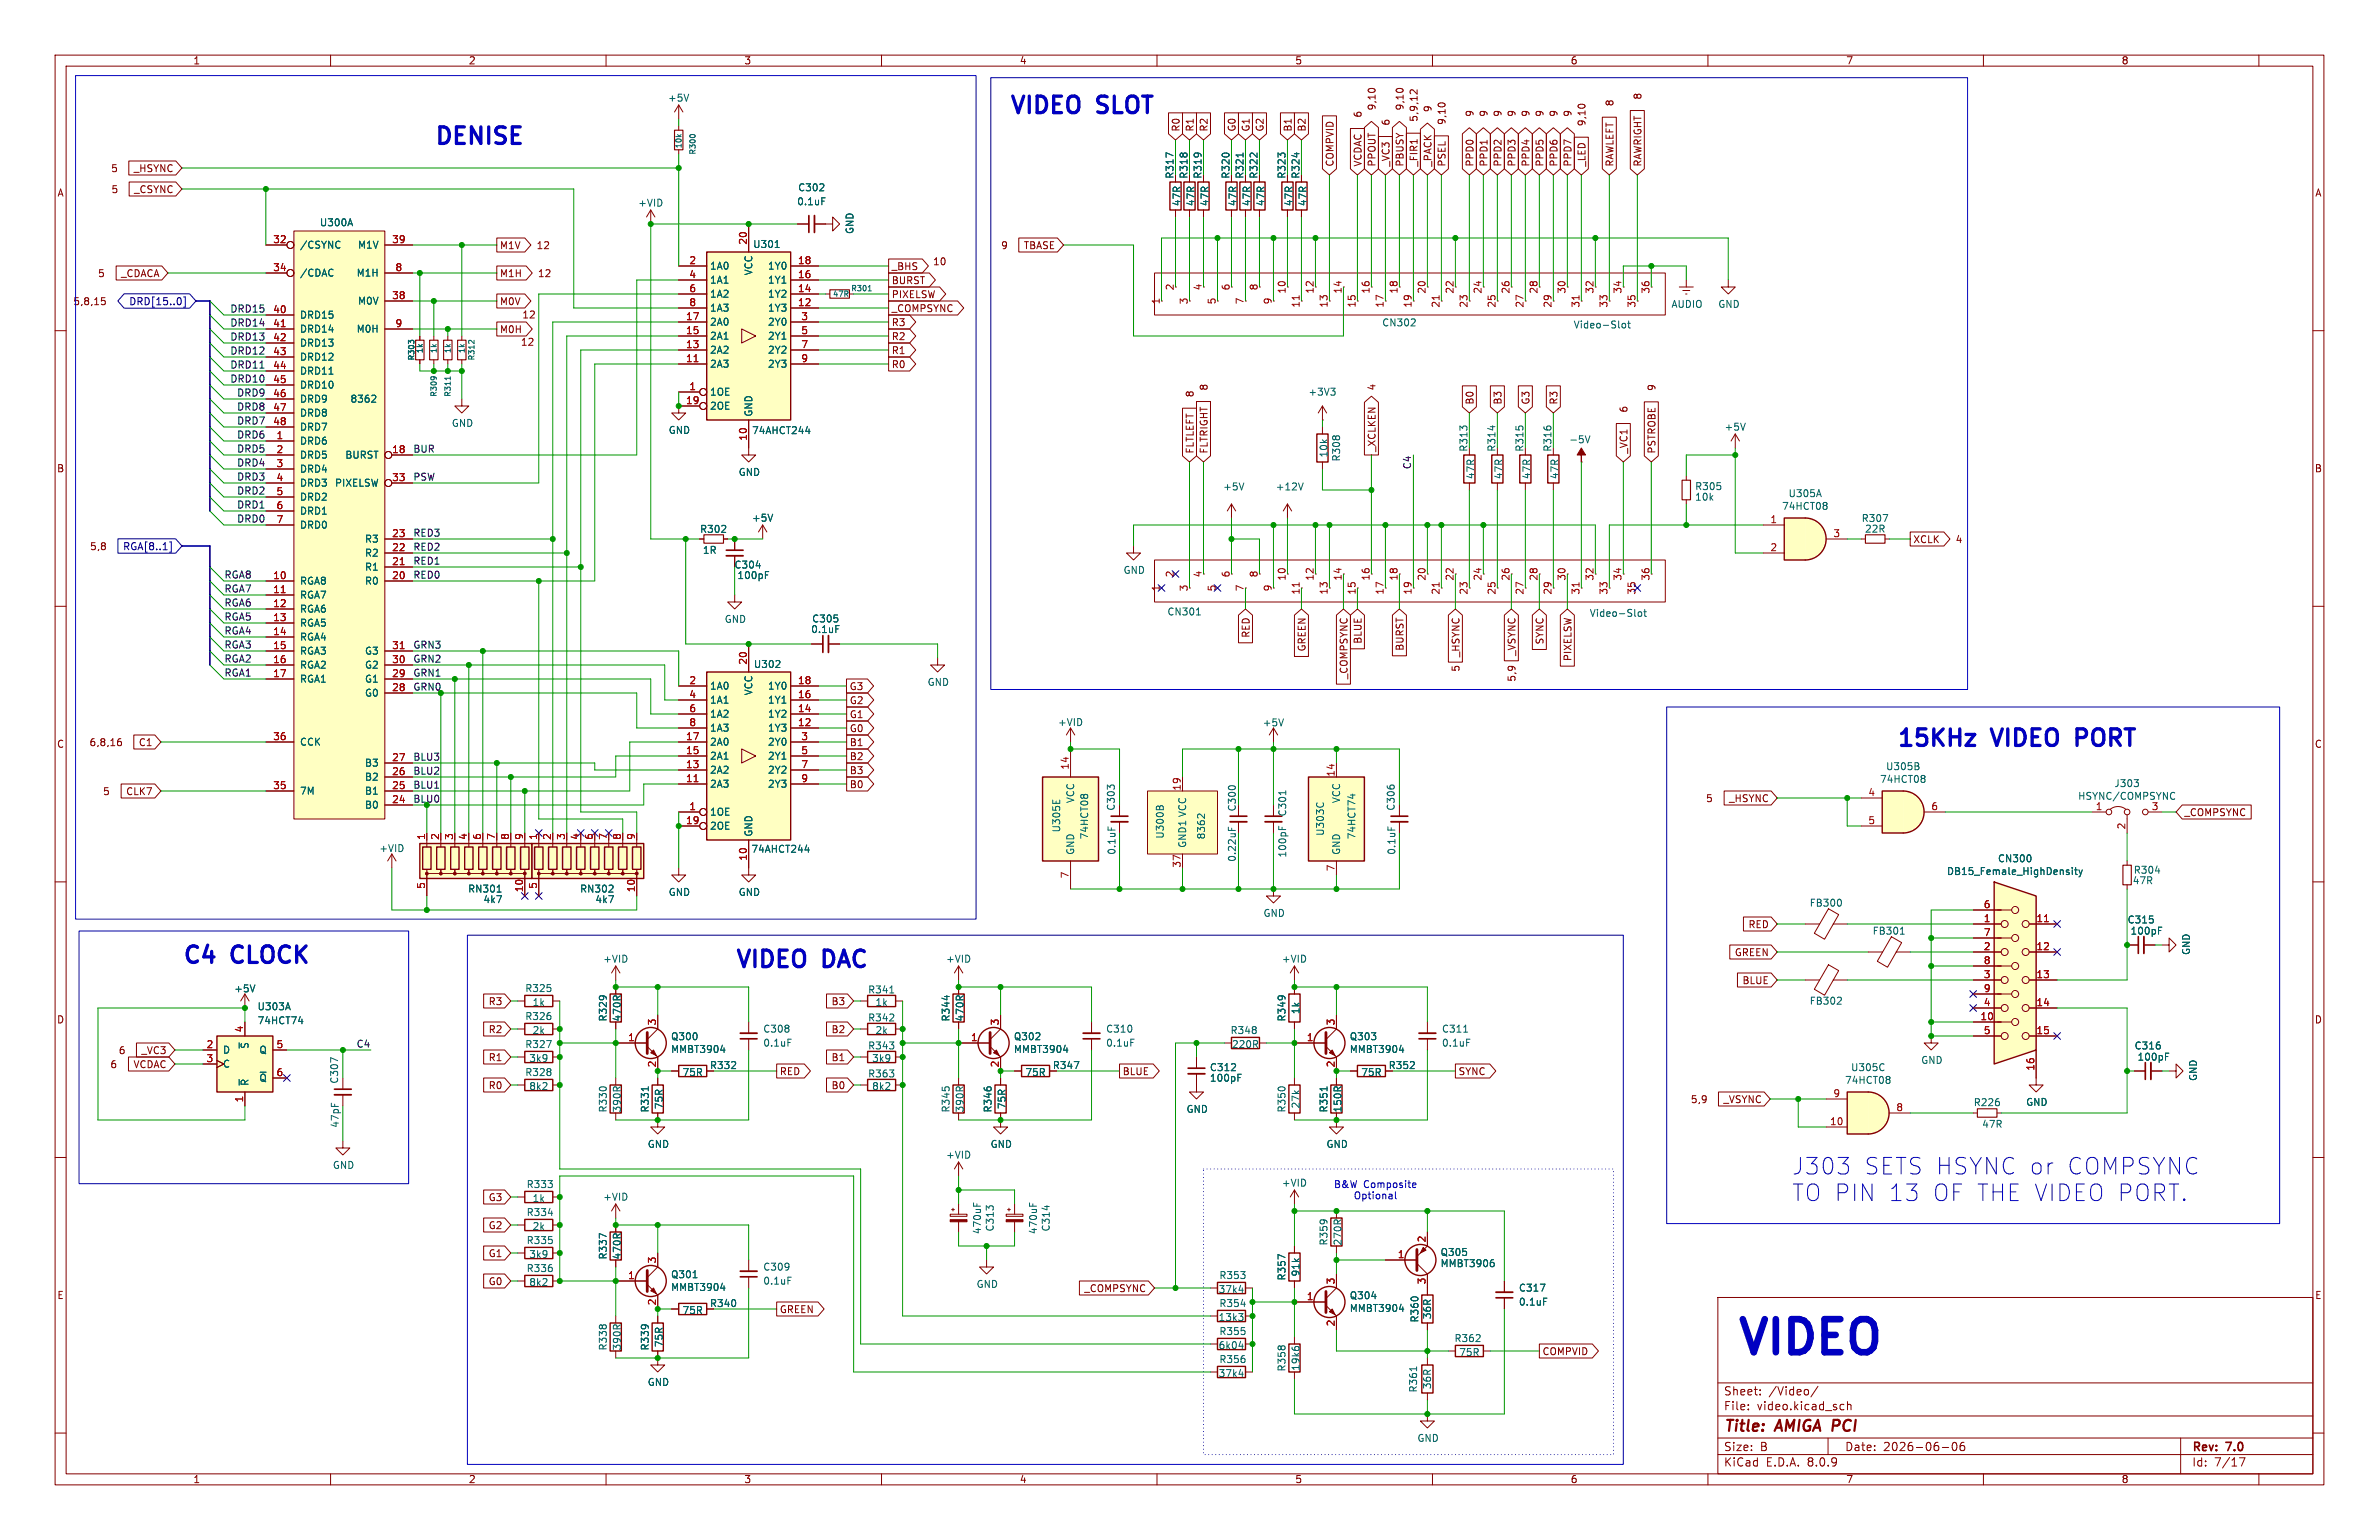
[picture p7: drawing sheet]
<svg xmlns="http://www.w3.org/2000/svg" width="432mm" height="279mm" viewBox="0 0 432 279" stroke-linecap="round" stroke-linejoin="round" font-family="sans-serif">
<defs><g id="words">
<text font-size="8.4" fill="#0000c2" x="315" y="246.1">VIDEO</text>
<g font-size="4.2" fill="#0000c2">
<text x="183.1" y="20.8">VIDEO</text>
<text x="199.5" y="20.8">SLOT</text>
<text x="78.7" y="26.4">DENISE</text>
<text x="344.2" y="135.6">15KHz</text>
<text x="361.9" y="135.6">VIDEO</text>
<text x="378.3" y="135.6">PORT</text>
<text x="33" y="175">C4</text>
<text x="42.4" y="175">CLOCK</text>
<text x="133.3" y="175.8">VIDEO</text>
<text x="149.7" y="175.8">DAC</text>
<text x="325.1" y="213.4">J303</text>
<text x="338.1" y="213.4">SETS HSYNC or</text>
<text x="374.5" y="213.4">COMPSYNC</text>
<text x="325.1" y="218.2">TO PIN 13</text>
<text x="350.2" y="218.2">OF THE VIDEO PORT.</text>
</g>
<g font-size="2.8" fill="#840000">
<text x="312.8" y="260.3">Title:</text>
<text x="322.5" y="260.3">AMIGA PCI</text>
</g>
<g font-size="2.1" fill="#840000">
<text x="312.8" y="256.1">File:</text>
<text x="312.8" y="253.4">Sheet:</text>
<text x="318.9" y="256.1">video.kicad_sch</text>
<text x="321" y="253.4">/Video/</text>
<text x="312.8" y="263.5">Size:</text>
<text x="319.5" y="263.5">B</text>
<text x="334.8" y="263.5">Date:</text>
<text x="341.8" y="263.5">2026-06-06</text>
<text x="397.8" y="263.7">Rev:</text>
<text x="404.2" y="263.7">7.0</text>
<text x="312.8" y="266.3">KiCad</text>
<text x="320.5" y="266.3">E.D.A.</text>
<text x="328.1" y="266.3">8.0.9</text>
<text x="397.8" y="266.3">Id:</text>
<text x="401.9" y="266.3">7/17</text>
</g>
<g font-size="1.8" fill="#840000">
<text x="35" y="11.9">1</text>
<text x="85" y="11.9">2</text>
<text x="135" y="11.9">3</text>
<text x="185" y="11.9">4</text>
<text x="235" y="11.9">5</text>
<text x="285" y="11.9">6</text>
<text x="335" y="11.9">7</text>
<text x="385" y="11.9">8</text>
<text x="214.3" y="24" transform="rotate(-90 214.3 24)">R0</text>
<text x="216.9" y="24" transform="rotate(-90 216.9 24)">R1</text>
<text x="219.4" y="24" transform="rotate(-90 219.4 24)">R2</text>
<text x="224.5" y="24" transform="rotate(-90 224.5 24)">G0</text>
<text x="227" y="24" transform="rotate(-90 227 24)">G1</text>
<text x="229.6" y="24" transform="rotate(-90 229.6 24)">G2</text>
<text x="234.6" y="24" transform="rotate(-90 234.6 24)">B1</text>
<text x="237.2" y="24" transform="rotate(-90 237.2 24)">B2</text>
<text x="247.3" y="21.4" transform="rotate(-90 247.3 21.4)">6</text>
<text x="249.9" y="20.1" transform="rotate(-90 249.9 20.1)">9,10</text>
<text x="252.4" y="22.9" transform="rotate(-90 252.4 22.9)">6</text>
<text x="255" y="20.1" transform="rotate(-90 255 20.1)">9,10</text>
<text x="257.5" y="22.2" transform="rotate(-90 257.5 22.2)">5,9,12</text>
<text x="260" y="20.4" transform="rotate(-90 260 20.4)">9</text>
<text x="262.6" y="22.8" transform="rotate(-90 262.6 22.8)">9,10</text>
<text x="267.7" y="21.3" transform="rotate(-90 267.7 21.3)">9</text>
<text x="270.2" y="21.3" transform="rotate(-90 270.2 21.3)">9</text>
<text x="272.7" y="21.3" transform="rotate(-90 272.7 21.3)">9</text>
<text x="275.3" y="21.3" transform="rotate(-90 275.3 21.3)">9</text>
<text x="277.8" y="21.3" transform="rotate(-90 277.8 21.3)">9</text>
<text x="280.4" y="21.3" transform="rotate(-90 280.4 21.3)">9</text>
<text x="282.9" y="21.3" transform="rotate(-90 282.9 21.3)">9</text>
<text x="285.4" y="21.3" transform="rotate(-90 285.4 21.3)">9</text>
<text x="288" y="23" transform="rotate(-90 288 23)">9,10</text>
<text x="293.1" y="19.4" transform="rotate(-90 293.1 19.4)">8</text>
<text x="298.1" y="18.2" transform="rotate(-90 298.1 18.2)">8</text>
<text x="10.3" y="35.9">A</text>
<text x="20.1" y="31.4">5</text>
<text x="20.1" y="35.2">5</text>
<text x="24.2" y="31.4">_HSYNC</text>
<text x="24.3" y="35.2">_CSYNC</text>
<text x="242.3" y="30.3" transform="rotate(-90 242.3 30.3)">COMPVID</text>
<text x="247.3" y="30.3" transform="rotate(-90 247.3 30.3)">VCDAC</text>
<text x="249.9" y="30.3" transform="rotate(-90 249.9 30.3)">PPOUT</text>
<text x="252.4" y="30.3" transform="rotate(-90 252.4 30.3)">_VC3</text>
<text x="255" y="30.3" transform="rotate(-90 255 30.3)">PBUSY</text>
<text x="257.5" y="30.3" transform="rotate(-90 257.5 30.3)">_FIR1</text>
<text x="260" y="30.3" transform="rotate(-90 260 30.3)">_PACK</text>
<text x="262.6" y="30.3" transform="rotate(-90 262.6 30.3)">PSEL</text>
<text x="267.7" y="30.3" transform="rotate(-90 267.7 30.3)">PPD0</text>
<text x="270.2" y="30.3" transform="rotate(-90 270.2 30.3)">PPD1</text>
<text x="272.7" y="30.3" transform="rotate(-90 272.7 30.3)">PPD2</text>
<text x="275.3" y="30.3" transform="rotate(-90 275.3 30.3)">PPD3</text>
<text x="277.8" y="30.3" transform="rotate(-90 277.8 30.3)">PPD4</text>
<text x="280.4" y="30.3" transform="rotate(-90 280.4 30.3)">PPD5</text>
<text x="282.9" y="30.3" transform="rotate(-90 282.9 30.3)">PPD6</text>
<text x="285.4" y="30.3" transform="rotate(-90 285.4 30.3)">PPD7</text>
<text x="288" y="30.3" transform="rotate(-90 288 30.3)">_LED</text>
<text x="293.1" y="30.3" transform="rotate(-90 293.1 30.3)">RAWLEFT</text>
<text x="298.1" y="30.3" transform="rotate(-90 298.1 30.3)">RAWRIGHT</text>
<text x="420.1" y="35.9">A</text>
<text x="90.6" y="45.4">M1V</text>
<text x="97.3" y="45.4">12</text>
<text x="181.6" y="45.4">9</text>
<text x="185.7" y="45.4">TBASE</text>
<text x="17.7" y="50.5">5</text>
<text x="21.9" y="50.5">_CDACA</text>
<text x="90.6" y="50.5">M1H</text>
<text x="97.5" y="50.5">12</text>
<text x="161.8" y="51.8">BURST</text>
<text x="161.8" y="49.2">_BHS</text>
<text x="169.3" y="48.3">10</text>
<text x="13.2" y="55.6">5,8,15</text>
<text x="90.6" y="55.6">M0V</text>
<text x="94.7" y="58">12</text>
<text x="161.8" y="56.8">_COMPSYNC</text>
<text x="161.8" y="54.3">PIXELSW</text>
<text x="161.8" y="59.4">R3</text>
<text x="90.6" y="60.6">M0H</text>
<text x="94.5" y="62.9">12</text>
<text x="161.8" y="61.9">R2</text>
<text x="161.8" y="64.5">R1</text>
<text x="161.8" y="67">R0</text>
<text x="219.4" y="71" transform="rotate(-90 219.4 71)">8</text>
<text x="249.9" y="70.9" transform="rotate(-90 249.9 70.9)">4</text>
<text x="300.7" y="71" transform="rotate(-90 300.7 71)">9</text>
<text x="216.9" y="72.2" transform="rotate(-90 216.9 72.2)">8</text>
<text x="267.7" y="73.5" transform="rotate(-90 267.7 73.5)">B0</text>
<text x="272.7" y="73.5" transform="rotate(-90 272.7 73.5)">B3</text>
<text x="277.8" y="73.5" transform="rotate(-90 277.8 73.5)">G3</text>
<text x="282.9" y="73.5" transform="rotate(-90 282.9 73.5)">R3</text>
<text x="295.6" y="74.9" transform="rotate(-90 295.6 74.9)">6</text>
<text x="216.9" y="82.4" transform="rotate(-90 216.9 82.4)">FLTLEFT</text>
<text x="219.4" y="82.4" transform="rotate(-90 219.4 82.4)">FLTRIGHT</text>
<text x="249.9" y="82.1" transform="rotate(-90 249.9 82.1)">_XCLKEN</text>
<text x="295.6" y="82.4" transform="rotate(-90 295.6 82.4)">_VC1</text>
<text x="300.7" y="82.4" transform="rotate(-90 300.7 82.4)">PSTROBE</text>
<text x="10.3" y="85.9">B</text>
<text x="420.1" y="85.9">B</text>
<text x="16.2" y="100">5,8</text>
<text x="347.2" y="98.7">XCLK</text>
<text x="354.9" y="98.7">4</text>
<text x="227" y="115.8" transform="rotate(-90 227 115.8)">RED</text>
<text x="237.2" y="118.3" transform="rotate(-90 237.2 118.3)">GREEN</text>
<text x="247.3" y="116.9" transform="rotate(-90 247.3 116.9)">BLUE</text>
<text x="255" y="118.2" transform="rotate(-90 255 118.2)">BURST</text>
<text x="265.1" y="119.3" transform="rotate(-90 265.1 119.3)">_HSYNC</text>
<text x="275.3" y="119.1" transform="rotate(-90 275.3 119.1)">_VSYNC</text>
<text x="280.4" y="117" transform="rotate(-90 280.4 117)">SYNC</text>
<text x="154.1" y="125.4">G3</text>
<text x="244.8" y="123.3" transform="rotate(-90 244.8 123.3)">_COMPSYNC</text>
<text x="265.1" y="122" transform="rotate(-90 265.1 122)">5</text>
<text x="275.3" y="123.8" transform="rotate(-90 275.3 123.8)">5,9</text>
<text x="285.4" y="120" transform="rotate(-90 285.4 120)">PIXELSW</text>
<text x="154.1" y="130.5">G1</text>
<text x="154.1" y="128">G2</text>
<text x="10.3" y="135.9">C</text>
<text x="16.1" y="135.6">6,8,16</text>
<text x="25.1" y="135.6">C1</text>
<text x="154.1" y="135.6">B1</text>
<text x="154.1" y="133">G0</text>
<text x="420.1" y="135.9">C</text>
<text x="154.1" y="140.7">B3</text>
<text x="154.1" y="138.1">B2</text>
<text x="154.1" y="143.2">B0</text>
<text x="18.6" y="144.5">5</text>
<text x="22.8" y="144.5">CLK7</text>
<text x="309.6" y="145.7">5</text>
<text x="313.8" y="145.7">_HSYNC</text>
<text x="396.4" y="148.3">_COMPSYNC</text>
<text x="314.8" y="173.7">GREEN</text>
<text x="317.3" y="168.6">RED</text>
<text x="316.2" y="178.8">BLUE</text>
<text x="10.3" y="185.9">D</text>
<text x="88.6" y="182.6">R3</text>
<text x="150.8" y="182.6">B3</text>
<text x="420.1" y="185.9">D</text>
<text x="21.5" y="191.5">6</text>
<text x="25.6" y="191.5">_VC3</text>
<text x="88.6" y="187.6">R2</text>
<text x="150.8" y="187.6">B2</text>
<text x="19.9" y="194">6</text>
<text x="24.1" y="194">VCDAC</text>
<text x="88.6" y="197.8">R0</text>
<text x="88.6" y="192.7">R1</text>
<text x="141.4" y="195.3">RED</text>
<text x="150.8" y="197.8">B0</text>
<text x="150.8" y="192.7">B1</text>
<text x="203.7" y="195.3">BLUE</text>
<text x="264.6" y="195.3">SYNC</text>
<text x="306.8" y="200.3">5,9</text>
<text x="312.7" y="200.3">_VSYNC</text>
<text x="88.6" y="218.1">G3</text>
<text x="88.6" y="223.2">G2</text>
<text x="88.6" y="228.3">G1</text>
<text x="88.6" y="233.4">G0</text>
<text x="10.3" y="235.9">E</text>
<text x="141.4" y="238.4">GREEN</text>
<text x="196.7" y="234.6">_COMPSYNC</text>
<text x="420.1" y="235.9">E</text>
<text x="279.9" y="246.1">COMPVID</text>
<text x="35" y="269.3">1</text>
<text x="85" y="269.3">2</text>
<text x="135" y="269.3">3</text>
<text x="185" y="269.3">4</text>
<text x="235" y="269.3">5</text>
<text x="285" y="269.3">6</text>
<text x="335" y="269.3">7</text>
<text x="385" y="269.3">8</text>
</g>
<g font-size="1.8" fill="#006464">
<text x="121.2" y="18.6">+5V</text>
<text x="144.8" y="34.9">C302</text>
<text x="213.2" y="32.5" transform="rotate(-90 213.2 32.5)">R317</text>
<text x="215.7" y="32.5" transform="rotate(-90 215.7 32.5)">R318</text>
<text x="218.3" y="32.5" transform="rotate(-90 218.3 32.5)">R319</text>
<text x="223.4" y="32.5" transform="rotate(-90 223.4 32.5)">R320</text>
<text x="225.9" y="32.5" transform="rotate(-90 225.9 32.5)">R321</text>
<text x="228.4" y="32.5" transform="rotate(-90 228.4 32.5)">R322</text>
<text x="233.5" y="32.5" transform="rotate(-90 233.5 32.5)">R323</text>
<text x="236.1" y="32.5" transform="rotate(-90 236.1 32.5)">R324</text>
<text x="58" y="41.2">U300A</text>
<text x="115.7" y="37.7">+VID</text>
<text x="144.6" y="37.4">0.1uF</text>
<text x="214.5" y="37.5" transform="rotate(-90 214.5 37.5)">47R</text>
<text x="217" y="37.5" transform="rotate(-90 217 37.5)">47R</text>
<text x="219.6" y="37.5" transform="rotate(-90 219.6 37.5)">47R</text>
<text x="224.6" y="37.5" transform="rotate(-90 224.6 37.5)">47R</text>
<text x="227.2" y="37.5" transform="rotate(-90 227.2 37.5)">47R</text>
<text x="229.7" y="37.5" transform="rotate(-90 229.7 37.5)">47R</text>
<text x="234.8" y="37.5" transform="rotate(-90 234.8 37.5)">47R</text>
<text x="237.3" y="37.5" transform="rotate(-90 237.3 37.5)">47R</text>
<text x="54.4" y="45.3">/CSYNC</text>
<text x="64.9" y="45.3">M1V</text>
<text x="136.6" y="45.2">U301</text>
<text x="155.1" y="42.5" transform="rotate(-90 155.1 42.5)">GND</text>
<text x="54.4" y="50.4">/CDAC</text>
<text x="64.6" y="50.4">M1H</text>
<text x="128.8" y="49.1">1A0</text>
<text x="128.8" y="51.7">1A1</text>
<text x="136.8" y="50.1" transform="rotate(-90 136.8 50.1)">VCC</text>
<text x="139.3" y="51.7">1Y1</text>
<text x="139.3" y="49.1">1Y0</text>
<text x="54.4" y="58">DRD15</text>
<text x="64.9" y="55.5">M0V</text>
<text x="128.8" y="59.3">2A0</text>
<text x="128.8" y="54.2">1A2</text>
<text x="128.8" y="56.7">1A3</text>
<text x="139.3" y="56.7">1Y3</text>
<text x="139.3" y="54.2">1Y2</text>
<text x="139.3" y="59.3">2Y0</text>
<text x="250.8" y="59.4">CN302</text>
<text x="285.5" y="59.8">Video-Slot</text>
<text x="303.3" y="56.1">AUDIO</text>
<text x="311.8" y="56.1">GND</text>
<text x="54.4" y="60.6">DRD14</text>
<text x="54.4" y="63.1">DRD13</text>
<text x="54.4" y="65.6">DRD12</text>
<text x="64.6" y="60.6">M0H</text>
<text x="128.8" y="64.4">2A2</text>
<text x="128.8" y="61.8">2A1</text>
<text x="139.3" y="61.8">2Y1</text>
<text x="139.3" y="64.4">2Y2</text>
<text x="54.4" y="68.2">DRD11</text>
<text x="54.4" y="70.7">DRD10</text>
<text x="128.8" y="72">1OE</text>
<text x="128.8" y="66.9">2A3</text>
<text x="139.3" y="66.9">2Y3</text>
<text x="237.4" y="72">+3V3</text>
<text x="54.4" y="73.3">DRD9</text>
<text x="54.4" y="75.8">DRD8</text>
<text x="63.5" y="73.3">8362</text>
<text x="81.9" y="77.6">GND</text>
<text x="128.8" y="74.5">2OE</text>
<text x="136.8" y="75.7" transform="rotate(-90 136.8 75.7)">GND</text>
<text x="54.4" y="80.9">DRD6</text>
<text x="54.4" y="83.4">DRD5</text>
<text x="54.4" y="78.3">DRD7</text>
<text x="62.6" y="83.4">BURST</text>
<text x="121.3" y="78.9">GND</text>
<text x="136.4" y="79">74AHCT244</text>
<text x="241.1" y="83.1" transform="rotate(-90 241.1 83.1)">10k</text>
<text x="243.4" y="83.8" transform="rotate(-90 243.4 83.8)">R308</text>
<text x="266.5" y="82.1" transform="rotate(-90 266.5 82.1)">R313</text>
<text x="271.6" y="82.1" transform="rotate(-90 271.6 82.1)">R314</text>
<text x="276.7" y="82.1" transform="rotate(-90 276.7 82.1)">R315</text>
<text x="281.8" y="82.1" transform="rotate(-90 281.8 82.1)">R316</text>
<text x="284.7" y="80.6">-5V</text>
<text x="312.9" y="78.3">+5V</text>
<text x="54.4" y="86">DRD4</text>
<text x="54.4" y="88.5">DRD3</text>
<text x="60.7" y="88.5">PIXELSW</text>
<text x="134" y="86.5">GND</text>
<text x="221.9" y="89.2">+5V</text>
<text x="231.5" y="89.2">+12V</text>
<text x="267.8" y="87" transform="rotate(-90 267.8 87)">47R</text>
<text x="272.9" y="87" transform="rotate(-90 272.9 87)">47R</text>
<text x="278" y="87" transform="rotate(-90 278 87)">47R</text>
<text x="283.1" y="87" transform="rotate(-90 283.1 87)">47R</text>
<text x="307.6" y="89.1">R305</text>
<text x="54.4" y="91">DRD2</text>
<text x="54.4" y="93.6">DRD1</text>
<text x="136.4" y="94.8">+5V</text>
<text x="307.6" y="91">10k</text>
<text x="323.4" y="92.7">74HCT08</text>
<text x="324.5" y="90.4">U305A</text>
<text x="337.8" y="94.9">R307</text>
<text x="54.4" y="96.1">DRD0</text>
<text x="66.2" y="101.2">R2</text>
<text x="66.2" y="98.7">R3</text>
<text x="127" y="96.9">R302</text>
<text x="127.5" y="100.7">1R</text>
<text x="338.4" y="96.8">22R</text>
<text x="54.4" y="106.3">RGA8</text>
<text x="66.2" y="106.3">R0</text>
<text x="66.2" y="103.7">R1</text>
<text x="133.2" y="103.4">C304</text>
<text x="133.7" y="105.3">100pF</text>
<text x="203.8" y="104.3">GND</text>
<text x="54.4" y="108.8">RGA7</text>
<text x="54.4" y="111.4">RGA6</text>
<text x="54.4" y="113.9">RGA5</text>
<text x="131.4" y="113.2">GND</text>
<text x="147.3" y="113.1">C305</text>
<text x="211.8" y="111.9">CN301</text>
<text x="288.4" y="112.1">Video-Slot</text>
<text x="54.4" y="116.4">RGA4</text>
<text x="54.4" y="119">RGA3</text>
<text x="66.2" y="119">G3</text>
<text x="147.1" y="115.1">0.1uF</text>
<text x="54.4" y="121.5">RGA2</text>
<text x="54.4" y="124.1">RGA1</text>
<text x="66.2" y="124.1">G1</text>
<text x="66.2" y="121.5">G2</text>
<text x="128.8" y="125.3">1A0</text>
<text x="136.7" y="121.4">U302</text>
<text x="139.3" y="125.3">1Y0</text>
<text x="168.3" y="124.6">GND</text>
<text x="66.2" y="126.6">G0</text>
<text x="128.8" y="127.9">1A1</text>
<text x="128.8" y="130.4">1A2</text>
<text x="136.8" y="126.3" transform="rotate(-90 136.8 126.3)">VCC</text>
<text x="139.3" y="130.4">1Y2</text>
<text x="139.3" y="127.9">1Y1</text>
<text x="191.9" y="131.9">+VID</text>
<text x="229.1" y="132">+5V</text>
<text x="54.4" y="135.5">CCK</text>
<text x="128.8" y="135.5">2A0</text>
<text x="128.8" y="132.9">1A3</text>
<text x="139.3" y="132.9">1Y3</text>
<text x="139.3" y="135.5">2Y0</text>
<text x="66.2" y="141.8">B2</text>
<text x="66.2" y="139.3">B3</text>
<text x="128.8" y="143.1">2A3</text>
<text x="128.8" y="140.6">2A2</text>
<text x="128.8" y="138">2A1</text>
<text x="139.3" y="138">2Y1</text>
<text x="139.3" y="140.6">2Y2</text>
<text x="139.3" y="143.1">2Y3</text>
<text x="341.1" y="142.2">74HCT08</text>
<text x="342.2" y="139.9">U305B</text>
<text x="383.7" y="143">J303</text>
<text x="54.4" y="144.4">7M</text>
<text x="66.2" y="146.9">B0</text>
<text x="66.2" y="144.4">B1</text>
<text x="128.8" y="148.2">1OE</text>
<text x="195.2" y="145.8" transform="rotate(-90 195.2 145.8)">VCC</text>
<text x="202.5" y="147.2" transform="rotate(-90 202.5 147.2)">C303</text>
<text x="224.5" y="147.3" transform="rotate(-90 224.5 147.3)">C300</text>
<text x="233.7" y="148.2" transform="rotate(-90 233.7 148.2)">C301</text>
<text x="243.4" y="145.8" transform="rotate(-90 243.4 145.8)">VCC</text>
<text x="253.3" y="147.2" transform="rotate(-90 253.3 147.2)">C306</text>
<text x="377.1" y="145.3">HSYNC/COMPSYNC</text>
<text x="68.8" y="154.8">+VID</text>
<text x="128.8" y="150.7">2OE</text>
<text x="136.3" y="154.9">74AHCT244</text>
<text x="136.8" y="151.9" transform="rotate(-90 136.8 151.9)">GND</text>
<text x="192.6" y="151.1" transform="rotate(-90 192.6 151.1)">U305E</text>
<text x="195.2" y="155.2" transform="rotate(-90 195.2 155.2)">GND</text>
<text x="197.7" y="152.4" transform="rotate(-90 197.7 152.4)">74HCT08</text>
<text x="202.7" y="155.2" transform="rotate(-90 202.7 155.2)">0.1uF</text>
<text x="211.4" y="152.3" transform="rotate(-90 211.4 152.3)">U300B</text>
<text x="215.5" y="153.9" transform="rotate(-90 215.5 153.9)">GND1 VCC</text>
<text x="218.9" y="152.4" transform="rotate(-90 218.9 152.4)">8362</text>
<text x="233.7" y="155.7" transform="rotate(-90 233.7 155.7)">100pF</text>
<text x="240.5" y="151.8" transform="rotate(-90 240.5 151.8)">U303C</text>
<text x="243.4" y="155.2" transform="rotate(-90 243.4 155.2)">GND</text>
<text x="246.2" y="152.4" transform="rotate(-90 246.2 152.4)">74HCT74</text>
<text x="253.5" y="155.2" transform="rotate(-90 253.5 155.2)">0.1uF</text>
<text x="224.5" y="156.5" transform="rotate(-90 224.5 156.5)">0.22uF</text>
<text x="353.3" y="159">DB15_Female_HighDensity</text>
<text x="362.5" y="156.6">CN300</text>
<text x="387" y="160.6">47R</text>
<text x="387.2" y="158.7">R304</text>
<text x="84.9" y="162.1">RN301</text>
<text x="87.7" y="164.1">4k7</text>
<text x="105.2" y="162.1">RN302</text>
<text x="108" y="164.1">4k7</text>
<text x="121.3" y="162.7">GND</text>
<text x="134" y="162.7">GND</text>
<text x="229.2" y="166.5">GND</text>
<text x="328.4" y="164.7">FB300</text>
<text x="386.1" y="167.7">C315</text>
<text x="339.8" y="169.8">FB301</text>
<text x="386.6" y="169.8">100pF</text>
<text x="397.7" y="173.4" transform="rotate(-90 397.7 173.4)">GND</text>
<text x="109.4" y="174.9">+VID</text>
<text x="171.6" y="174.9">+VID</text>
<text x="232.6" y="174.9">+VID</text>
<text x="42.4" y="180.2">+5V</text>
<text x="46.7" y="183.5">U303A</text>
<text x="95.2" y="185.3">R326</text>
<text x="95.2" y="180.2">R325</text>
<text x="96.6" y="182.7">1k</text>
<text x="110.3" y="185.4" transform="rotate(-90 110.3 185.4)">R329</text>
<text x="112.9" y="185.4" transform="rotate(-90 112.9 185.4)">470R</text>
<text x="157.5" y="180.4">R341</text>
<text x="157.5" y="185.5">R342</text>
<text x="158.8" y="182.7">1k</text>
<text x="172.6" y="185.4" transform="rotate(-90 172.6 185.4)">R344</text>
<text x="175.1" y="185.4" transform="rotate(-90 175.1 185.4)">470R</text>
<text x="233.5" y="185.4" transform="rotate(-90 233.5 185.4)">R349</text>
<text x="236.1" y="184.1" transform="rotate(-90 236.1 184.1)">1k</text>
<text x="328.4" y="182.5">FB302</text>
<text x="40.4" y="191.4">D</text>
<text x="45.3" y="190.4" transform="rotate(-90 45.3 190.4)">~{S}</text>
<text x="46.7" y="186">74HCT74</text>
<text x="47" y="191.4">Q</text>
<text x="95.2" y="190.3">R327</text>
<text x="96.6" y="187.8">2k</text>
<text x="121.7" y="188.9">Q300</text>
<text x="121.7" y="191.2">MMBT3904</text>
<text x="138.4" y="187.5">C308</text>
<text x="138.4" y="190.1">0.1uF</text>
<text x="157.5" y="190.6">R343</text>
<text x="158.8" y="187.8">2k</text>
<text x="183.9" y="188.9">Q302</text>
<text x="183.9" y="191.2">MMBT3904</text>
<text x="200.7" y="187.5">C310</text>
<text x="200.7" y="190.1">0.1uF</text>
<text x="223.3" y="187.8">R348</text>
<text x="223.5" y="190.3">220R</text>
<text x="244.9" y="188.9">Q303</text>
<text x="244.9" y="191.2">MMBT3904</text>
<text x="261.6" y="187.5">C311</text>
<text x="261.6" y="190.1">0.1uF</text>
<text x="387.3" y="190.6">C316</text>
<text x="40.4" y="193.9">C</text>
<text x="45.3" y="197.1" transform="rotate(-90 45.3 197.1)">~{R}</text>
<text x="47" y="196.4">~{Q}</text>
<text x="61.6" y="196.7" transform="rotate(-90 61.6 196.7)">C307</text>
<text x="95.2" y="195.4">R328</text>
<text x="96" y="198">8k2</text>
<text x="96" y="192.9">3k9</text>
<text x="123.8" y="195.4">75R</text>
<text x="128.8" y="194.2">R332</text>
<text x="157.5" y="195.7">R363</text>
<text x="158.2" y="192.9">3k9</text>
<text x="158.2" y="198">8k2</text>
<text x="186" y="195.4">75R</text>
<text x="191" y="194.2">R347</text>
<text x="219.5" y="194.5">C312</text>
<text x="219.5" y="196.5">100pF</text>
<text x="247" y="195.4">75R</text>
<text x="252" y="194.2">R352</text>
<text x="334.8" y="196.8">74HCT08</text>
<text x="335.9" y="194.5">U305C</text>
<text x="348.6" y="193.2">GND</text>
<text x="387.9" y="192.6">100pF</text>
<text x="399" y="196.2" transform="rotate(-90 399 196.2)">GND</text>
<text x="110.3" y="201.9" transform="rotate(-90 110.3 201.9)">R330</text>
<text x="112.9" y="201.9" transform="rotate(-90 112.9 201.9)">390R</text>
<text x="118" y="201.9" transform="rotate(-90 118 201.9)">R331</text>
<text x="120.5" y="201.3" transform="rotate(-90 120.5 201.3)">75R</text>
<text x="172.6" y="201.9" transform="rotate(-90 172.6 201.9)">R345</text>
<text x="175.1" y="201.9" transform="rotate(-90 175.1 201.9)">390R</text>
<text x="180.2" y="201.9" transform="rotate(-90 180.2 201.9)">R346</text>
<text x="182.7" y="201.3" transform="rotate(-90 182.7 201.3)">75R</text>
<text x="215.3" y="202.1">GND</text>
<text x="233.5" y="201.9" transform="rotate(-90 233.5 201.9)">R350</text>
<text x="236.1" y="201.2" transform="rotate(-90 236.1 201.2)">27k</text>
<text x="241.1" y="201.9" transform="rotate(-90 241.1 201.9)">R351</text>
<text x="243.7" y="201.9" transform="rotate(-90 243.7 201.9)">150R</text>
<text x="358.1" y="200.9">R226</text>
<text x="367.7" y="200.8">GND</text>
<text x="61.7" y="204.7" transform="rotate(-90 61.7 204.7)">47pF</text>
<text x="117.5" y="208.5">GND</text>
<text x="179.7" y="208.5">GND</text>
<text x="240.7" y="208.5">GND</text>
<text x="359.7" y="204.8">47R</text>
<text x="60.3" y="212.3">GND</text>
<text x="95.5" y="215.7">R333</text>
<text x="171.6" y="210.4">+VID</text>
<text x="232.6" y="215.5">+VID</text>
<text x="95.5" y="220.8">R334</text>
<text x="96.6" y="218.3">1k</text>
<text x="109.4" y="218">+VID</text>
<text x="95.5" y="225.9">R335</text>
<text x="96.6" y="223.4">2k</text>
<text x="178.3" y="224" transform="rotate(-90 178.3 224)">470uF</text>
<text x="180.6" y="223.5" transform="rotate(-90 180.6 223.5)">C313</text>
<text x="188.4" y="224" transform="rotate(-90 188.4 224)">470uF</text>
<text x="190.7" y="223.5" transform="rotate(-90 190.7 223.5)">C314</text>
<text x="241.1" y="226.1" transform="rotate(-90 241.1 226.1)">R359</text>
<text x="243.7" y="226.1" transform="rotate(-90 243.7 226.1)">270R</text>
<text x="95.5" y="231">R336</text>
<text x="96" y="233.5">8k2</text>
<text x="96" y="228.4">3k9</text>
<text x="110.3" y="228.6" transform="rotate(-90 110.3 228.6)">R337</text>
<text x="112.9" y="228.6" transform="rotate(-90 112.9 228.6)">470R</text>
<text x="121.7" y="232.1">Q301</text>
<text x="138.4" y="230.7">C309</text>
<text x="138.4" y="233.3">0.1uF</text>
<text x="177.2" y="233.9">GND</text>
<text x="221.2" y="232.3">R353</text>
<text x="233.5" y="232.4" transform="rotate(-90 233.5 232.4)">R357</text>
<text x="236.1" y="231.7" transform="rotate(-90 236.1 231.7)">91k</text>
<text x="261.4" y="228.1">Q305</text>
<text x="261.4" y="230.1">MMBT3906</text>
<text x="121.7" y="234.4">MMBT3904</text>
<text x="123.8" y="238.6">75R</text>
<text x="128.8" y="237.3">R340</text>
<text x="221.1" y="234.8">37k4</text>
<text x="221.1" y="239.9">13k3</text>
<text x="221.2" y="237.3">R354</text>
<text x="244.9" y="235.9">Q304</text>
<text x="244.9" y="238.2">MMBT3904</text>
<text x="259.9" y="239.4" transform="rotate(-90 259.9 239.4)">36R</text>
<text x="275.6" y="234.5">C317</text>
<text x="275.6" y="237.1">0.1uF</text>
<text x="110.3" y="245.1" transform="rotate(-90 110.3 245.1)">R338</text>
<text x="112.9" y="245.1" transform="rotate(-90 112.9 245.1)">390R</text>
<text x="118" y="245.1" transform="rotate(-90 118 245.1)">R339</text>
<text x="120.5" y="244.5" transform="rotate(-90 120.5 244.5)">75R</text>
<text x="221.1" y="245">6k04</text>
<text x="221.2" y="242.4">R355</text>
<text x="257.7" y="240" transform="rotate(-90 257.7 240)">R360</text>
<text x="263.9" y="243.7">R362</text>
<text x="117.5" y="251.6">GND</text>
<text x="221.1" y="250">37k4</text>
<text x="221.2" y="247.5">R356</text>
<text x="233.5" y="248.9" transform="rotate(-90 233.5 248.9)">R358</text>
<text x="236.1" y="248.8" transform="rotate(-90 236.1 248.8)">19k6</text>
<text x="264.8" y="246.2">75R</text>
<text x="257.4" y="252.7" transform="rotate(-90 257.4 252.7)">R361</text>
<text x="259.9" y="252.1" transform="rotate(-90 259.9 252.1)">36R</text>
<text x="257.2" y="261.8">GND</text>
</g>
<g font-size="1.8" fill="#a90000">
<text x="49.5" y="44.2">32</text>
<text x="71.1" y="44.2">39</text>
<text x="135.6" y="44.5" transform="rotate(-90 135.6 44.5)">20</text>
<text x="49.5" y="49.3">34</text>
<text x="71.7" y="49.3">8</text>
<text x="125" y="48">2</text>
<text x="125" y="50.5">4</text>
<text x="125" y="53.1">6</text>
<text x="144.7" y="53.1">14</text>
<text x="144.7" y="50.5">16</text>
<text x="144.7" y="48">18</text>
<text x="213.1" y="52.8" transform="rotate(-90 213.1 52.8)">2</text>
<text x="218.2" y="52.8" transform="rotate(-90 218.2 52.8)">4</text>
<text x="223.3" y="52.8" transform="rotate(-90 223.3 52.8)">6</text>
<text x="228.3" y="52.8" transform="rotate(-90 228.3 52.8)">8</text>
<text x="233.4" y="53.4" transform="rotate(-90 233.4 53.4)">10</text>
<text x="238.5" y="53.4" transform="rotate(-90 238.5 53.4)">12</text>
<text x="243.6" y="53.4" transform="rotate(-90 243.6 53.4)">14</text>
<text x="248.7" y="53.4" transform="rotate(-90 248.7 53.4)">16</text>
<text x="253.7" y="53.4" transform="rotate(-90 253.7 53.4)">18</text>
<text x="258.8" y="53.4" transform="rotate(-90 258.8 53.4)">20</text>
<text x="263.9" y="53.4" transform="rotate(-90 263.9 53.4)">22</text>
<text x="269" y="53.4" transform="rotate(-90 269 53.4)">24</text>
<text x="274.1" y="53.4" transform="rotate(-90 274.1 53.4)">26</text>
<text x="279.1" y="53.4" transform="rotate(-90 279.1 53.4)">28</text>
<text x="284.2" y="53.4" transform="rotate(-90 284.2 53.4)">30</text>
<text x="289.3" y="53.4" transform="rotate(-90 289.3 53.4)">32</text>
<text x="294.4" y="53.4" transform="rotate(-90 294.4 53.4)">34</text>
<text x="299.5" y="53.4" transform="rotate(-90 299.5 53.4)">36</text>
<text x="49.5" y="56.9">40</text>
<text x="49.5" y="59.4">41</text>
<text x="71.1" y="54.4">38</text>
<text x="71.7" y="59.4">9</text>
<text x="124.4" y="58.2">17</text>
<text x="125" y="55.6">8</text>
<text x="144.7" y="55.6">12</text>
<text x="145.3" y="58.2">3</text>
<text x="210.6" y="55.3" transform="rotate(-90 210.6 55.3)">1</text>
<text x="215.6" y="55.3" transform="rotate(-90 215.6 55.3)">3</text>
<text x="220.7" y="55.3" transform="rotate(-90 220.7 55.3)">5</text>
<text x="225.8" y="55.3" transform="rotate(-90 225.8 55.3)">7</text>
<text x="230.9" y="55.3" transform="rotate(-90 230.9 55.3)">9</text>
<text x="236" y="55.9" transform="rotate(-90 236 55.9)">11</text>
<text x="241" y="55.9" transform="rotate(-90 241 55.9)">13</text>
<text x="246.1" y="55.9" transform="rotate(-90 246.1 55.9)">15</text>
<text x="251.2" y="55.9" transform="rotate(-90 251.2 55.9)">17</text>
<text x="256.3" y="55.9" transform="rotate(-90 256.3 55.9)">19</text>
<text x="261.4" y="55.9" transform="rotate(-90 261.4 55.9)">21</text>
<text x="266.4" y="55.9" transform="rotate(-90 266.4 55.9)">23</text>
<text x="271.5" y="55.9" transform="rotate(-90 271.5 55.9)">25</text>
<text x="276.6" y="55.9" transform="rotate(-90 276.6 55.9)">27</text>
<text x="281.7" y="55.9" transform="rotate(-90 281.7 55.9)">29</text>
<text x="286.8" y="55.9" transform="rotate(-90 286.8 55.9)">31</text>
<text x="291.8" y="55.9" transform="rotate(-90 291.8 55.9)">33</text>
<text x="296.9" y="55.9" transform="rotate(-90 296.9 55.9)">35</text>
<text x="49.5" y="62">42</text>
<text x="49.5" y="64.5">43</text>
<text x="124.4" y="65.8">11</text>
<text x="124.4" y="63.2">13</text>
<text x="124.4" y="60.7">15</text>
<text x="145.3" y="60.7">5</text>
<text x="145.3" y="63.2">7</text>
<text x="145.3" y="65.8">9</text>
<text x="49.5" y="67.1">44</text>
<text x="49.5" y="69.6">45</text>
<text x="125" y="70.9">1</text>
<text x="49.5" y="72.1">46</text>
<text x="49.5" y="74.7">47</text>
<text x="49.5" y="77.2">48</text>
<text x="124.4" y="73.4">19</text>
<text x="50.1" y="79.8">1</text>
<text x="50.1" y="82.3">2</text>
<text x="71.1" y="82.3">18</text>
<text x="135.6" y="80.1" transform="rotate(-90 135.6 80.1)">10</text>
<text x="50.1" y="84.8">3</text>
<text x="50.1" y="87.4">4</text>
<text x="50.1" y="89.9">5</text>
<text x="71.1" y="87.4">33</text>
<text x="50.1" y="92.5">6</text>
<text x="50.1" y="95">7</text>
<text x="321.2" y="95">1</text>
<text x="71.1" y="100.1">22</text>
<text x="71.1" y="97.5">23</text>
<text x="321.2" y="100.1">2</text>
<text x="332.7" y="97.5">3</text>
<text x="49.5" y="105.2">10</text>
<text x="49.5" y="107.7">11</text>
<text x="71.1" y="105.2">20</text>
<text x="71.1" y="102.6">21</text>
<text x="210.6" y="107.4" transform="rotate(-90 210.6 107.4)">1</text>
<text x="213.1" y="104.8" transform="rotate(-90 213.1 104.8)">2</text>
<text x="215.6" y="107.4" transform="rotate(-90 215.6 107.4)">3</text>
<text x="218.2" y="104.8" transform="rotate(-90 218.2 104.8)">4</text>
<text x="220.7" y="107.4" transform="rotate(-90 220.7 107.4)">5</text>
<text x="223.3" y="104.8" transform="rotate(-90 223.3 104.8)">6</text>
<text x="225.8" y="107.4" transform="rotate(-90 225.8 107.4)">7</text>
<text x="228.3" y="104.8" transform="rotate(-90 228.3 104.8)">8</text>
<text x="230.9" y="107.4" transform="rotate(-90 230.9 107.4)">9</text>
<text x="233.4" y="105.5" transform="rotate(-90 233.4 105.5)">10</text>
<text x="236" y="108" transform="rotate(-90 236 108)">11</text>
<text x="238.5" y="105.5" transform="rotate(-90 238.5 105.5)">12</text>
<text x="241" y="108" transform="rotate(-90 241 108)">13</text>
<text x="243.6" y="105.5" transform="rotate(-90 243.6 105.5)">14</text>
<text x="246.1" y="108" transform="rotate(-90 246.1 108)">15</text>
<text x="248.7" y="105.5" transform="rotate(-90 248.7 105.5)">16</text>
<text x="251.2" y="108" transform="rotate(-90 251.2 108)">17</text>
<text x="253.7" y="105.5" transform="rotate(-90 253.7 105.5)">18</text>
<text x="256.3" y="108" transform="rotate(-90 256.3 108)">19</text>
<text x="258.8" y="105.5" transform="rotate(-90 258.8 105.5)">20</text>
<text x="261.4" y="108" transform="rotate(-90 261.4 108)">21</text>
<text x="263.9" y="105.5" transform="rotate(-90 263.9 105.5)">22</text>
<text x="266.4" y="108" transform="rotate(-90 266.4 108)">23</text>
<text x="269" y="105.5" transform="rotate(-90 269 105.5)">24</text>
<text x="271.5" y="108" transform="rotate(-90 271.5 108)">25</text>
<text x="274.1" y="105.5" transform="rotate(-90 274.1 105.5)">26</text>
<text x="276.6" y="108" transform="rotate(-90 276.6 108)">27</text>
<text x="279.1" y="105.5" transform="rotate(-90 279.1 105.5)">28</text>
<text x="281.7" y="108" transform="rotate(-90 281.7 108)">29</text>
<text x="284.2" y="105.5" transform="rotate(-90 284.2 105.5)">30</text>
<text x="286.8" y="108" transform="rotate(-90 286.8 108)">31</text>
<text x="289.3" y="105.5" transform="rotate(-90 289.3 105.5)">32</text>
<text x="291.8" y="108" transform="rotate(-90 291.8 108)">33</text>
<text x="294.4" y="105.5" transform="rotate(-90 294.4 105.5)">34</text>
<text x="296.9" y="108" transform="rotate(-90 296.9 108)">35</text>
<text x="299.5" y="105.5" transform="rotate(-90 299.5 105.5)">36</text>
<text x="49.5" y="110.2">12</text>
<text x="49.5" y="112.8">13</text>
<text x="49.5" y="115.3">14</text>
<text x="49.5" y="117.9">15</text>
<text x="71.1" y="117.9">31</text>
<text x="49.5" y="120.4">16</text>
<text x="49.5" y="122.9">17</text>
<text x="71.1" y="125.5">28</text>
<text x="71.1" y="122.9">29</text>
<text x="71.1" y="120.4">30</text>
<text x="125" y="124.2">2</text>
<text x="135.6" y="120.7" transform="rotate(-90 135.6 120.7)">20</text>
<text x="144.7" y="124.2">18</text>
<text x="125" y="126.7">4</text>
<text x="125" y="129.3">6</text>
<text x="125" y="131.8">8</text>
<text x="144.7" y="131.8">12</text>
<text x="144.7" y="129.3">14</text>
<text x="144.7" y="126.7">16</text>
<text x="49.5" y="134.4">36</text>
<text x="124.4" y="136.9">15</text>
<text x="124.4" y="134.4">17</text>
<text x="145.3" y="134.4">3</text>
<text x="145.3" y="136.9">5</text>
<text x="49.5" y="143.3">35</text>
<text x="71.1" y="143.3">25</text>
<text x="71.1" y="140.7">26</text>
<text x="71.1" y="138.2">27</text>
<text x="124.4" y="142">11</text>
<text x="124.4" y="139.4">13</text>
<text x="145.3" y="139.4">7</text>
<text x="145.3" y="142">9</text>
<text x="194.1" y="139.7" transform="rotate(-90 194.1 139.7)">14</text>
<text x="214.4" y="143.6" transform="rotate(-90 214.4 143.6)">19</text>
<text x="242.3" y="141" transform="rotate(-90 242.3 141)">14</text>
<text x="71.1" y="145.8">24</text>
<text x="124.4" y="149.6">19</text>
<text x="125" y="147.1">1</text>
<text x="339" y="144.5">4</text>
<text x="339" y="149.6">5</text>
<text x="350.4" y="147.1">6</text>
<text x="380.3" y="147.1">1</text>
<text x="390.5" y="147.1">3</text>
<text x="77.2" y="152.5" transform="rotate(-90 77.2 152.5)">1</text>
<text x="79.8" y="152.5" transform="rotate(-90 79.8 152.5)">2</text>
<text x="82.3" y="152.5" transform="rotate(-90 82.3 152.5)">3</text>
<text x="84.8" y="152.5" transform="rotate(-90 84.8 152.5)">4</text>
<text x="87.4" y="152.5" transform="rotate(-90 87.4 152.5)">6</text>
<text x="89.9" y="152.5" transform="rotate(-90 89.9 152.5)">7</text>
<text x="92.5" y="152.5" transform="rotate(-90 92.5 152.5)">8</text>
<text x="95" y="152.5" transform="rotate(-90 95 152.5)">9</text>
<text x="97.5" y="152.5" transform="rotate(-90 97.5 152.5)">1</text>
<text x="100.1" y="152.5" transform="rotate(-90 100.1 152.5)">2</text>
<text x="102.6" y="152.5" transform="rotate(-90 102.6 152.5)">3</text>
<text x="105.2" y="152.5" transform="rotate(-90 105.2 152.5)">4</text>
<text x="107.7" y="152.5" transform="rotate(-90 107.7 152.5)">6</text>
<text x="110.2" y="152.5" transform="rotate(-90 110.2 152.5)">7</text>
<text x="112.8" y="152.5" transform="rotate(-90 112.8 152.5)">8</text>
<text x="115.3" y="152.5" transform="rotate(-90 115.3 152.5)">9</text>
<text x="385.8" y="150.6" transform="rotate(-90 385.8 150.6)">2</text>
<text x="77.2" y="161.4" transform="rotate(-90 77.2 161.4)">5</text>
<text x="95" y="162" transform="rotate(-90 95 162)">10</text>
<text x="97.5" y="161.4" transform="rotate(-90 97.5 161.4)">5</text>
<text x="115.3" y="162" transform="rotate(-90 115.3 162)">10</text>
<text x="135.6" y="156.3" transform="rotate(-90 135.6 156.3)">10</text>
<text x="194.1" y="159.5" transform="rotate(-90 194.1 159.5)">7</text>
<text x="214.4" y="157.5" transform="rotate(-90 214.4 157.5)">37</text>
<text x="242.3" y="158.2" transform="rotate(-90 242.3 158.2)">7</text>
<text x="360" y="167.4">1</text>
<text x="360" y="164.8">6</text>
<text x="369.5" y="167.4">11</text>
<text x="360" y="172.5">2</text>
<text x="360" y="169.9">7</text>
<text x="369.5" y="172.5">12</text>
<text x="360" y="177.5">3</text>
<text x="360" y="175">8</text>
<text x="369.5" y="177.5">13</text>
<text x="359.4" y="185.2">10</text>
<text x="360" y="182.6">4</text>
<text x="360" y="180.1">9</text>
<text x="369.5" y="182.6">14</text>
<text x="37.4" y="190.2">2</text>
<text x="44.2" y="187.4" transform="rotate(-90 44.2 187.4)">4</text>
<text x="50.1" y="190.2">5</text>
<text x="113.9" y="189">1</text>
<text x="119.1" y="186.1" transform="rotate(-90 119.1 186.1)">3</text>
<text x="176.1" y="189">1</text>
<text x="181.4" y="186.1" transform="rotate(-90 181.4 186.1)">3</text>
<text x="237.1" y="189">1</text>
<text x="242.3" y="186.1" transform="rotate(-90 242.3 186.1)">3</text>
<text x="360" y="187.7">5</text>
<text x="369.5" y="187.7">15</text>
<text x="37.4" y="192.8">3</text>
<text x="50.1" y="195.3">6</text>
<text x="119.1" y="193.7" transform="rotate(-90 119.1 193.7)">2</text>
<text x="181.4" y="193.7" transform="rotate(-90 181.4 193.7)">2</text>
<text x="242.3" y="193.7" transform="rotate(-90 242.3 193.7)">2</text>
<text x="369.3" y="194.4" transform="rotate(-90 369.3 194.4)">16</text>
<text x="44.2" y="200.1" transform="rotate(-90 44.2 200.1)">1</text>
<text x="332.7" y="199.1">9</text>
<text x="344.1" y="201.7">8</text>
<text x="332.1" y="204.2">10</text>
<text x="258.8" y="225.5" transform="rotate(-90 258.8 225.5)">2</text>
<text x="113.9" y="232.2">1</text>
<text x="119.1" y="229.3" transform="rotate(-90 119.1 229.3)">3</text>
<text x="242.3" y="233.1" transform="rotate(-90 242.3 233.1)">3</text>
<text x="253.6" y="228.3">1</text>
<text x="258.8" y="233.1" transform="rotate(-90 258.8 233.1)">3</text>
<text x="119.1" y="236.9" transform="rotate(-90 119.1 236.9)">2</text>
<text x="237.1" y="236">1</text>
<text x="242.3" y="240.7" transform="rotate(-90 242.3 240.7)">2</text>
</g>
<g font-size="1.8" fill="#000084">
<text x="23.4" y="55.6">DRD[15..0]</text>
<text x="22.2" y="100">RGA[8..1]</text>
</g>
<g font-size="1.8" fill="#0f0f0f">
<text x="41.7" y="56.8">DRD15</text>
<text x="41.7" y="59.3">DRD14</text>
<text x="41.7" y="64.4">DRD12</text>
<text x="41.7" y="61.9">DRD13</text>
<text x="41.7" y="69.5">DRD10</text>
<text x="41.7" y="67">DRD11</text>
<text x="42.9" y="72">DRD9</text>
<text x="42.9" y="74.6">DRD8</text>
<text x="42.9" y="77.1">DRD7</text>
<text x="42.9" y="82.2">DRD5</text>
<text x="42.9" y="79.7">DRD6</text>
<text x="74.9" y="82.2">BUR</text>
<text x="42.9" y="84.7">DRD4</text>
<text x="42.9" y="87.3">DRD3</text>
<text x="42.9" y="89.8">DRD2</text>
<text x="74.9" y="87.3">PSW</text>
<text x="256.2" y="85.2" transform="rotate(-90 256.2 85.2)">C4</text>
<text x="42.9" y="94.9">DRD0</text>
<text x="42.9" y="92.4">DRD1</text>
<text x="74.9" y="97.4">RED3</text>
<text x="74.9" y="100">RED2</text>
<text x="40.6" y="107.6">RGA7</text>
<text x="40.6" y="105.1">RGA8</text>
<text x="74.9" y="105.1">RED0</text>
<text x="74.9" y="102.5">RED1</text>
<text x="40.6" y="112.7">RGA5</text>
<text x="40.6" y="110.1">RGA6</text>
<text x="40.6" y="115.2">RGA4</text>
<text x="40.6" y="117.8">RGA3</text>
<text x="74.9" y="117.8">GRN3</text>
<text x="40.6" y="120.3">RGA2</text>
<text x="40.6" y="122.8">RGA1</text>
<text x="74.9" y="125.4">GRN0</text>
<text x="74.9" y="122.8">GRN1</text>
<text x="74.9" y="120.3">GRN2</text>
<text x="74.9" y="140.6">BLU2</text>
<text x="74.9" y="143.2">BLU1</text>
<text x="74.9" y="138.1">BLU3</text>
<text x="64.6" y="190.2">C4</text>
</g>
<text font-size="1.8" fill="#009600" x="74.9" y="145.7">BLU0</text>
<g font-size="1.8" fill="#0000c2">
<text x="242" y="215.7">B&amp;W</text>
<text x="247.5" y="215.7">Composite</text>
<text x="245.6" y="217.8">Optional</text>
</g>
<g font-size="1.4" fill="#006464">
<text x="123.9" y="27" transform="rotate(-90 123.9 27)">10k</text>
<text x="126.5" y="28.2" transform="rotate(-90 126.5 28.2)">R300</text>
<text x="154.4" y="53">R301</text>
<text x="151.1" y="54.1">47R</text>
<text x="75.4" y="65.5" transform="rotate(-90 75.4 65.5)">R303</text>
<text x="76.9" y="64.2" transform="rotate(-90 76.9 64.2)">1k</text>
<text x="79.5" y="64.2" transform="rotate(-90 79.5 64.2)">1k</text>
<text x="82" y="64.2" transform="rotate(-90 82 64.2)">1k</text>
<text x="84.5" y="64.2" transform="rotate(-90 84.5 64.2)">1k</text>
<text x="86.3" y="65.5" transform="rotate(-90 86.3 65.5)">R312</text>
<text x="79.5" y="72.1" transform="rotate(-90 79.5 72.1)">R309</text>
<text x="82" y="72.1" transform="rotate(-90 82 72.1)">R311</text>
</g>
</g></defs>
<g fill="none" stroke="#840000" stroke-width=".18">
<path d="M10 10h411.8v259.4h-411.8zM12 12h407.8v255.4h-407.8zM60 10v2M110 10v2M160 10v2M210 10v2M260 10v2M310 10v2M360 10v2M410 10v2M10 60h2M76.2 61v.7"/>
<path d="M76.2 65.3v.7M419.8 60h2M10 110h2M419.8 110h2M10 160h2M419.8 160h2M327.7 167.6h2.6M331.9 164.9l1.8 1-2.5 4.5-1.9-1.1zM332.7 167.6h2.6M339.1 172.7h2.6M343.3 170l1.9 1-2.6 4.5-1.9-1.1zM344.2 172.7h2.5"/>
<path d="M369.6 195.6v1.3h1.2l-1.2 1.2-1.3-1.2h1.3M10 210h2M419.8 210h2M311.8 235.4h108v32h-108zM10 260h2M311.8 256.9h108M311.8 250.9h108M317.3 255.6v.2M317.3 254.9v.1M319.5 252.9v.2M319.5 252.2v.1M330 251.5l-1.3 1.9"/>
<path d="M334.3 254.8l.4 .1M334.7 255.7l-.4 .1M335.3 254.9l.2-.1 .4 .1 .1 .9M335.3 254.3v1.5M419.8 260h2M60 267.4v2M110 267.4v2M160 267.4v2M210 267.4v2M260 267.4v2M310 267.4v2M311.8 263.9h108"/>
<path d="M311.8 260.9h108M331.8 260.9v3M352.5 262.6h1.2M354.5 261.8l.2-.1a.8 .8 0 0 1 .5 .7 .8 .8 0 0 1-.5 .8l-.2-.2-.2-.4zM356.5 261.7a.59 .59 0 0 0-.7 .6v.6l.1 .2 .4 .1 .2-.2 .1-.5-.1-.2h-.5l-.2 .2M360 267.4v2M395.8 260.9v6.5M406.5 264.5h1l-.7 1.5M410 267.4v2"/>
</g>
<path d="M74.5 62.1l-.4-.4v.7M74.6 61.8h.4M334.1 163.3l.1 .3-.1 .7M344.9 169.5h.8M345.2 168.4l.1-.2v1.3" fill="none" stroke="#006464" stroke-width=".18"/>
<path d="M75.4 61.7h1.6v3.6h-1.6z" fill="none" stroke="#840000" stroke-width=".2"/>
<path d="M53.3 41.9h16.5v106.7h-16.5z" fill="#ffffc2"/>
<g fill="none" stroke="#840000" stroke-width=".18">
<path d="M123.2 19.1l-.8 1.2M123.2 19.1v2.5M123.2 19.1l.8 1.2M48.3 44.5h3.8M48.3 49.5h3.8M48.3 57.2h5M48.3 59.7h5M53.3 41.9h16.5v106.7h-16.5zM69.8 44.5h5.1M69.8 49.5h5.1M69.8 54.6h5.1M69.8 59.7h5.1"/>
<path d="M48.3 62.2h5M48.3 64.8h5M48.3 67.3h5M48.3 69.9h5M48.3 72.4h5M48.3 74.9h5M48.3 77.5h5M48.3 80h5M48.3 82.6h5M48.3 85.1h5M48.3 87.6h5M48.3 90.2h5"/>
<path d="M48.3 92.7h5M48.3 95.3h5M69.8 97.8h5.1M71.1 82.6h3.8M71.1 87.6h3.8M48.3 105.4h5M48.3 108h5M48.3 110.5h5M48.3 113h5M48.3 115.6h5M48.3 118.1h5M69.8 105.4h5.1"/>
<path d="M69.8 118.1h5.1M69.8 102.9h5.1M69.8 100.3h5.1M48.3 120.7h5M48.3 123.2h5M48.3 134.6h5M69.8 120.7h5.1M69.8 123.2h5.1M69.8 138.4h5.1M69.8 125.7h5.1M48.3 143.5h5M69.8 146.1h5.1"/>
<path d="M69.8 143.5h5.1M69.8 141h5.1"/>
<circle cx="52.7" cy="44.4" r=".63"/>
<circle cx="52.7" cy="49.5" r=".63"/>
<circle cx="70.5" cy="87.6" r=".63"/>
<circle cx="70.5" cy="82.5" r=".63"/>
</g>
<path d="M51 59.3h.8M51 107.5h.8M72.6 102.5h.8M72.6 117.7h.8" fill="none" stroke="#a90000" stroke-width=".18"/>
<path d="M125 17.1l-.4 1.3M63.6 39.7l.4 1.3M60.4 48.9v.1M60.4 50h.1M61.5 43.8l.2 .1M61.7 44.9l-.2 .1M59.7 67.9h.7M68 71.7l.2 .2v.3l-.8 .8h.8" fill="none" stroke="#006464" stroke-width=".18"/>
<path d="M345.4 143.5a3.8 3.8 0 0 1 3.8 3.8 3.8 3.8 0 0 1-3.8 3.8z" fill="#ffffc2" stroke="#ffffc2" stroke-width=".18"/>
<path d="M341.6 143.5h3.8v7.6h-3.8z" fill="#ffffc2"/>
<path d="M341.6 143.5h3.8a3.8 3.8 0 0 1 3.8 3.8 3.8 3.8 0 0 1-3.8 3.8h-3.8z" fill="none" stroke="#840000" stroke-width=".25"/>
<path d="M135.9 157.5v1.3h1.3l-1.3 1.2-1.3-1.2h1.3M337.8 144.8h3.8M337.8 149.9h3.8M349.2 147.3h3.9" fill="none" stroke="#840000" stroke-width=".18"/>
<path d="M348 139l.3 .2v.3l-.2 .1M348.1 138.4l.2 .2-.2 .3M349.2 140.7l.2 .2-.2 .3 .2 .3v.2l-.2 .3" fill="none" stroke="#006464" stroke-width=".18"/>
<path d="M128.3 121.9h15.2v30.5h-15.2z" fill="#ffffc2"/>
<g fill="none" stroke="#840000" stroke-width=".18">
<path d="M135.9 116.8v5.1M123.2 132.1h5.1M123.2 139.7h5.1M123.2 129.5h5.1M123.2 137.2h5.1M123.2 127h5.1M123.2 134.6h5.1M123.2 124.5h5.1M134.6 135.9l2.6 1.3-2.6 1.2zM143.5 132.1h5.1M143.5 139.7h5.1M143.5 129.5h5.1"/>
<path d="M143.5 137.2h5.1M143.5 127h5.1M143.5 134.6h5.1M143.5 124.5h5.1M123.2 157.5v1.3h1.3l-1.3 1.2-1.3-1.2h1.3M123.2 147.3h3.8M123.2 142.2h5.1M123.2 149.9h3.8M135.9 152.4v5.1M143.5 142.2h5.1M327.7 177.8h2.6M331.9 175l1.8 1.1-2.5 4.5-1.9-1.1z"/>
<path d="M332.7 177.8h2.6"/>
<circle cx="127.6" cy="147.3" r=".63"/>
<circle cx="127.6" cy="149.9" r=".63"/>
</g>
<path d="M128.3 121.9h15.2v30.5h-15.2z" fill="none" stroke="#840000" stroke-width=".25"/>
<path d="M126 141.8h.7" fill="none" stroke="#a90000" stroke-width=".18"/>
<path d="M141.5 120v.4M140.8 121.1h.8M146.1 154.2h.8M146.7 153.8v.8M334.1 181l.1 .2v.3l-.8 .7h.8" fill="none" stroke="#006464" stroke-width=".18"/>
<path d="M361.9 160l7.7 2.6v27.9l-7.7 2.5z" fill="#ffffc2"/>
<g fill="none" stroke="#840000" stroke-width=".18">
<path d="M358.1 170.2h7M358.1 175.3h7M358.1 165.1h7M358.1 167.6h5.1M358.1 172.7h5.1M358.1 177.8h5.1M368.3 167.6h5.1M368.3 172.7h5.1M368.3 177.8h5.1M392.4 171.5h1.3v-1.3l1.3 1.3-1.3 1.2v-1.2M350.5 188v1.2h1.3l-1.3 1.3-1.3-1.3h1.3M358.1 185.4h7"/>
<path d="M358.1 180.3h7M358.1 182.9h5.1M358.1 188h5.1M368.3 182.9h5.1M368.3 188h5.1M369.6 190.5v5.1M387.3 194.3h2.1M390.4 194.3h2M393.7 194.3h1.3v-1.3l1.2 1.3-1.2 1.3v-1.3M358.1 201.9h.8M362.5 201.9h.7"/>
<circle cx="363.9" cy="177.8" r=".63"/>
<circle cx="363.9" cy="167.6" r=".63"/>
<circle cx="363.9" cy="172.7" r=".63"/>
<circle cx="365.8" cy="175.3" r=".63"/>
<circle cx="365.8" cy="165.1" r=".63"/>
<circle cx="365.8" cy="170.2" r=".63"/>
<circle cx="367.7" cy="177.8" r=".63"/>
<circle cx="367.7" cy="167.6" r=".63"/>
<circle cx="367.7" cy="172.7" r=".63"/>
<circle cx="363.9" cy="188" r=".63"/>
<circle cx="363.9" cy="182.9" r=".63"/>
<circle cx="365.8" cy="185.4" r=".63"/>
<circle cx="365.8" cy="180.3" r=".63"/>
<circle cx="367.7" cy="188" r=".63"/>
<circle cx="367.7" cy="182.9" r=".63"/>
</g>
<path d="M361.9 160l7.7 2.6v27.9l-7.7 2.5z" fill="none" stroke="#840000" stroke-width=".25"/>
<path d="M371.1 167.2h.7" fill="none" stroke="#a90000" stroke-width=".18"/>
<path d="M368.6 155.3v.8M376.1 157.4v.1M376.1 157.8v.9M376.6 157.8h.4M376.7 157.4v1.1l.3 .2M377.3 157.8l.3 .9M377.6 158.7l-.3 .4M377.9 157.8l-.3 .9M393.1 191.7h.4M393.1 191.1h.6" fill="none" stroke="#006464" stroke-width=".18"/>
<path d="M390.4 192.8v3" fill="none" stroke="#840000" stroke-width=".33"/>
<path d="M389.4 192.8v3" fill="none" stroke="#840000" stroke-width=".3"/>
<path d="M358.9 201.2h3.6v1.5h-3.6z" fill="none" stroke="#840000" stroke-width=".2"/>
<path d="M339.1 198.1a3.8 3.8 0 0 1 3.8 3.8 3.8 3.8 0 0 1-3.8 3.8z" fill="#ffffc2" stroke="#ffffc2" stroke-width=".18"/>
<path d="M335.3 198.1h3.8v7.6h-3.8z" fill="#ffffc2"/>
<path d="M212.3 33h2.1v5.1h-2.1zM214.9 33h2v5.1h-2zM217.4 33h2.1v5.1h-2.1zM222.5 33h2v5.1h-2zM185.4 193.3h5.1v2h-5.1zM223.5 188.2h5.1v2h-5.1zM233.9 180.3h2.1v5.1h-2.1zM335.3 198.1h3.8a3.8 3.8 0 0 1 3.8 3.8 3.8 3.8 0 0 1-3.8 3.8h-3.8zM221 232.7h5.1v2h-5.1zM233.9 227.3h2.1v5.1h-2.1z" fill="none" stroke="#840000" stroke-width=".25"/>
<g fill="none" stroke="#840000" stroke-width=".18">
<path d="M118.1 38.1l-.8 1.3M118.1 38.1v2.5M118.1 38.1l.8 1.3M123.2 22.9v.7M123.2 27.2v.7M213.4 31.8v1.2M213.4 38.1v1.3M215.9 31.8v1.2M215.9 38.1v1.3M218.4 31.8v1.2M218.4 38.1v1.3M223.5 31.8v1.2"/>
<path d="M223.5 38.1v1.3M233.7 91.4l-.8 1.3M233.7 91.4v2.6M233.7 91.4l.7 1.3M234.9 175.3v2.5M234.9 179.1v1.2M234.9 175.3l-.7 1.2M234.9 175.3l.8 1.2M184.1 194.3h1.3M190.5 194.3h1.3M198.1 185.4v2.1M198.1 188.5v2"/>
<path d="M217.2 194.8v3.3h1.2l-1.2 1.3-1.3-1.3h1.3M217.2 191.8v2M222.2 189.2h1.3M228.6 189.2h1.3M234.9 185.4v1.3M331.5 199.4h3.8M234.9 215.9l-.7 1.3M234.9 215.9v2.5M234.9 215.9l.8 1.3M242.6 203.2v1.3h1.2l-1.2 1.2-1.3-1.2h1.3M331.5 204.5h3.8M342.9 201.9h3.8"/>
<path d="M219.7 233.7h1.3M226.1 233.7h1.2M234.9 226.1v1.2M234.9 232.4v1.3"/>
</g>
<path d="M125.4 24.5h.6M212.9 28.2l-1.2-.5v.9M236.5 87.6l-.4 1.3M195 192.6h.8l-.5 1.3M205.2 188.5h.7M224.7 195.5h.4M224.7 194.9h.6M341.9 193l.1 .1M342 194.1l-.1 .1M342.8 195.3l.3 .2-.3 .3 .3 .3v.2l-.3 .3M224.9 234.1h.8M233.2 228.1l-1.2-.5v.8" fill="none" stroke="#006464" stroke-width=".18"/>
<path d="M196.6 187.5h3M215.6 194.8h3.1" fill="none" stroke="#840000" stroke-width=".33"/>
<path d="M196.6 188.5h3M215.6 193.8h3.1" fill="none" stroke="#840000" stroke-width=".3"/>
<path d="M122.4 23.6h1.6v3.6h-1.6z" fill="none" stroke="#840000" stroke-width=".2"/>
<path d="M128.3 45.7h15.2v30.5h-15.2z" fill="#ffffc2"/>
<g fill="none" stroke="#840000" stroke-width=".18">
<path d="M123.2 55.9h5.1M123.2 53.3h5.1M123.2 50.8h5.1M123.2 58.4h5.1M123.2 48.3h5.1M134.6 59.7l2.6 1.3-2.6 1.2zM135.9 40.6v5.1M143.5 55.9h5.1M143.5 53.3h5.1M143.5 50.8h5.1M143.5 58.4h5.1M143.5 48.3h5.1"/>
<path d="M123.2 71.1h3.8M123.2 66h5.1M123.2 63.5h5.1M123.2 61h5.1M123.2 73.7h3.8M135.9 76.2v5.1M143.5 66h5.1M143.5 63.5h5.1M143.5 61h5.1M379.7 147.3h2.6M383 146.8a2.26 2.26 0 0 1 2.8 0M386.1 147.8v3.3"/>
<path d="M389.9 147.3h2.5M234.9 195.6v1.3M242.6 195.6v1.3M182.9 219.5h.5M183.1 219.2v.5M184.1 218.4v1.9M234.9 201.9v1.3M242.6 201.9v1.3M182.6 220.3h3.1v.4h-3.1zM184.1 221.7v1.8"/>
<circle cx="127.6" cy="71.1" r=".63"/>
<circle cx="127.6" cy="73.7" r=".63"/>
<circle cx="382.8" cy="147.3" r=".51"/>
<circle cx="386.1" cy="147.3" r=".51"/>
<circle cx="389.4" cy="147.3" r=".51"/>
</g>
<path d="M128.3 45.7h15.2v30.5h-15.2zM233.9 196.9h2.1v5h-2.1zM241.6 196.9h2v5h-2z" fill="none" stroke="#840000" stroke-width=".25"/>
<path d="M126 65.6h.7" fill="none" stroke="#a90000" stroke-width=".18"/>
<path d="M140.7 44.9h.7M146.2 78.3h.8M146.8 77.8v.9M387.3 141.4h.8l-.4 .5M388 142l.1 .2-.1 .5M394.5 143.8l.2 .1M394.7 144.9l-.2 .1M240.9 197.2v.7M186.9 218.2v.6M187.5 218.4v.4M190 218.7v.8" fill="none" stroke="#006464" stroke-width=".18"/>
<path d="M182.6 221.3h3.1v.4h-3.1z" fill="#840000" stroke="#840000" stroke-width=".18"/>
<path d="M96.5 153h20.3v6.4h-20.3z" fill="#ffffc2"/>
<path d="M96.5 153h20.3v6.4h-20.3zM97 153.7h1.6v4h-1.6zM99.6 153.7h1.5v4h-1.5zM102.1 153.7h1.5v4h-1.5zM104.6 153.7h1.6v4h-1.6zM107.2 153.7h1.5v4h-1.5zM109.7 153.7h1.6v4h-1.6zM112.3 153.7h1.5v4h-1.5zM114.8 153.7h1.5v4h-1.5z" fill="none" stroke="#840000" stroke-width=".25"/>
<g fill="#840000" stroke="#840000" stroke-width=".18">
<circle cx="97.8" cy="158.5" r=".25"/>
<circle cx="100.3" cy="158.5" r=".25"/>
<circle cx="102.9" cy="158.5" r=".25"/>
<circle cx="105.4" cy="158.5" r=".25"/>
<circle cx="107.9" cy="158.5" r=".25"/>
<circle cx="110.5" cy="158.5" r=".25"/>
<circle cx="113" cy="158.5" r=".25"/>
<circle cx="115.6" cy="158.5" r=".25"/>
</g>
<g fill="none" stroke="#840000" stroke-width=".18">
<path d="M97.8 157.7v.8h2.5v-.8v.8h2.6v-.8v.8h2.5v-.8v.8h2.5v-.8v.8h2.6v-.8v.8h2.5v-.8v.8h2.6v-.8M97.8 151.1v2.6M97.8 158.8v3.8M100.3 152.4v1.3M102.9 152.4v1.3M105.4 152.4v1.3M107.9 152.4v1.3M110.5 152.4v1.3M113 152.4v1.3M115.6 152.4v1.3M115.6 158.8v3.8M386.1 156.2v.8"/>
<path d="M386.1 160.5v.8M386.1 171.5h2M389.1 171.5h2.1"/>
</g>
<path d="M391.2 158h.8M110.5 161.9h.8M111.2 160.7v.4M391.8 168.8h.4M391.8 168.2h.6" fill="none" stroke="#006464" stroke-width=".18"/>
<path d="M385.3 157h1.5v3.5h-1.5z" fill="none" stroke="#840000" stroke-width=".2"/>
<path d="M389.1 169.9v3.1" fill="none" stroke="#840000" stroke-width=".33"/>
<path d="M388.1 169.9v3.1" fill="none" stroke="#840000" stroke-width=".3"/>
<path d="M76.2 153h20.3v6.4h-20.3z" fill="#ffffc2"/>
<g fill="none" stroke="#840000" stroke-width=".25">
<path d="M76.2 153h20.3v6.4h-20.3zM76.7 153.7h1.5v4h-1.5zM79.2 153.7h1.6v4h-1.6zM81.8 153.7h1.5v4h-1.5zM84.3 153.7h1.6v4h-1.6zM86.9 153.7h1.5v4h-1.5zM89.4 153.7h1.5v4h-1.5zM91.9 153.7h1.6v4h-1.6zM94.5 153.7h1.5v4h-1.5z"/>
<circle cx="257.8" cy="228.6" r="2.82"/>
</g>
<g fill="#840000" stroke="#840000" stroke-width=".18">
<path d="M258.3 226.3l.5 .5-1 .5z"/>
<circle cx="77.5" cy="158.5" r=".25"/>
<circle cx="80" cy="158.5" r=".25"/>
<circle cx="82.5" cy="158.5" r=".25"/>
<circle cx="85.1" cy="158.5" r=".25"/>
<circle cx="87.6" cy="158.5" r=".25"/>
<circle cx="90.2" cy="158.5" r=".25"/>
<circle cx="92.7" cy="158.5" r=".25"/>
<circle cx="95.2" cy="158.5" r=".25"/>
</g>
<g fill="none" stroke="#840000" stroke-width=".18">
<path d="M71.1 154.9l-.7 1.3M71.1 154.9v2.6M71.1 154.9l.8 1.3M77.5 157.7v.8h2.5v-.8v.8h2.5v-.8v.8h2.6v-.8v.8h2.5v-.8v.8h2.6v-.8v.8h2.5v-.8v.8h2.5v-.8M77.5 151.1v2.6M77.5 158.8v3.8M80 152.4v1.3M82.5 152.4v1.3M85.1 152.4v1.3M87.6 152.4v1.3M90.2 152.4v1.3M92.7 152.4v1.3"/>
<path d="M95.2 152.4v1.3M95.2 158.8v3.8M251.5 228.6h5.7M257.2 229.2l1.9 1.9v2.6M259.1 223.5v2.6l-1.9 1.9"/>
</g>
<path d="M90.2 161.9h.8M270.9 228.5h.2M271 229l.2 .3v.3l-.2 .2" fill="none" stroke="#006464" stroke-width=".18"/>
<path d="M257.2 226.7v3.8" fill="none" stroke="#840000" stroke-width=".51"/>
<path d="M208.3 143.5h12.7v11.4h-12.7z" fill="#ffffc2"/>
<g fill="none" stroke="#840000" stroke-width=".18">
<path d="M276.9 81.3v1.3M276.9 87.6v1.3M281.9 81.3v1.3M281.9 87.6v1.3M208.3 143.5h12.7v11.4h-12.7zM214.6 141v2.5M214.6 154.9v2.6M231.1 146.1v2M231.1 149.1v2M254 146.1v2M254 149.1v2M234.9 236.2h5.8"/>
<path d="M240.7 236.9l1.9 1.9v2.5M242.6 231.1v2.6l-1.9 1.9M259.1 246.4v1.3M259.1 252.7v1.3"/>
</g>
<path d="M209.9 146.4l.2-.2 .3 .2M211.1 146.4l-.1-.2h-.3l-.2 .3M218.6 147.7v.8l-.7-.7-.3-.1-.2 .2M232.1 149.9v.6M232.7 150.1v.4M233.4 143.5v.7M251.9 150v.6M254 237.5h.8M254.6 237.1v.8M257.1 248v.7" fill="none" stroke="#006464" stroke-width=".18"/>
<g fill="none" stroke="#840000" stroke-width=".25">
<path d="M275.8 82.6h2.1v5h-2.1zM280.9 82.6h2.1v5h-2.1zM258.1 247.7h2v5h-2z"/>
<circle cx="241.3" cy="236.2" r="2.82"/>
</g>
<path d="M240.7 234.3v3.8" fill="none" stroke="#840000" stroke-width=".51"/>
<path d="M241.3 238l.5-.5 .5 1z" fill="#840000" stroke="#840000" stroke-width=".18"/>
<path d="M229.6 149.1h3.1M252.5 149.1h3" fill="none" stroke="#840000" stroke-width=".33"/>
<path d="M229.6 148.1h3.1M252.5 148.1h3" fill="none" stroke="#840000" stroke-width=".3"/>
<path d="M237.5 141h10.1v15.2h-10.1z" fill="#ffffc2"/>
<path d="M237.5 141h10.1v15.2h-10.1zM258.1 235h2v5h-2zM264.2 244.1h5v2h-5z" fill="none" stroke="#840000" stroke-width=".25"/>
<g fill="none" stroke="#840000" stroke-width=".18">
<path d="M313.7 50.8v1.3h1.3l-1.3 1.2-1.3-1.2h1.3M315 78.7l-.8 1.3M315 78.7v2.6M315 78.7l.7 1.3M306.1 86.4v.7M306.1 90.7v.7M337.8 97.8h.8M342.1 97.8h.8M242.6 138.4v2.6M224.8 146.1v2M224.8 149.1v2M242.6 156.2v2.6"/>
<path d="M259.1 233.7v1.3M273 232.4v2M273 235.5v2M259.1 240v1.3M262.9 245.1h1.3M269.2 245.1h1.3"/>
</g>
<path d="M316.8 76.8l-.4 1.2M341.8 93.4h.8l-.5 1.2M223 150.1v.6M223.6 150.2v.5M239.1 145.7h-.1M240.1 145.7h.1M245.1 144.2h.8M245.5 144.1v.8M279.6 233h.8l-.5 1.3M280.2 235.5h.6" fill="none" stroke="#006464" stroke-width=".18"/>
<path d="M223.3 149.1h3M271.5 234.4h3.1" fill="none" stroke="#840000" stroke-width=".33"/>
<path d="M223.3 148.1h3M271.5 235.5h3.1" fill="none" stroke="#840000" stroke-width=".3"/>
<path d="M305.3 87.1h1.5v3.6h-1.5zM338.6 97h3.5v1.6h-3.5z" fill="none" stroke="#840000" stroke-width=".2"/>
<path d="M327.7 94a3.8 3.8 0 0 1 3.7 3.8 3.8 3.8 0 0 1-3.7 3.8z" fill="#ffffc2" stroke="#ffffc2" stroke-width=".18"/>
<path d="M323.8 94h3.9v7.6h-3.9z" fill="#ffffc2"/>
<g fill="none" stroke="#840000" stroke-width=".25">
<path d="M225 33h2.1v5.1h-2.1zM227.6 33h2v5.1h-2zM232.7 33h2v5.1h-2zM235.2 33h2v5.1h-2zM239 78.7h2v5.1h-2zM323.8 94h3.9a3.8 3.8 0 0 1 3.7 3.8 3.8 3.8 0 0 1-3.7 3.8h-3.9zM95.2 195.8h5.1v2.1h-5.1zM246.4 193.3h5.1v2h-5.1zM221 237.7h5.1v2.1h-5.1zM241.6 221h2v5.1h-2zM221 247.9h5.1v2h-5.1zM221 242.8h5.1v2.1h-5.1z"/>
<path d="M233.9 243.8h2.1v5.1h-2.1z"/>
<circle cx="241.3" cy="189.2" r="2.82"/>
</g>
<g fill="none" stroke="#840000" stroke-width=".18">
<path d="M226.1 31.8v1.2M226.1 38.1v1.3M228.6 31.8v1.2M228.6 38.1v1.3M233.7 31.8v1.2M233.7 38.1v1.3M236.2 31.8v1.2M236.2 38.1v1.3M209.5 49.5h92.8v7.7h-92.8zM304.8 52.1h2.5M305.4 52.7h1.3M305.9 53.3h.3"/>
<path d="M306.1 50.8v1.3M240 76.2h.1M240 73.7v2.5M240 77.5v1.2M240 73.7l-.7 1.2M240 73.7l.8 1.2M240 83.8v1.3M287 83.8h.1M320 95.3h3.8M331.5 97.8h3.8M209.5 101.6h92.8v7.6h-92.8zM320 100.3h3.8"/>
<path d="M203.2 146.1v2M203.2 149.1v2M231.1 161.3v1.3h1.3l-1.3 1.2-1.2-1.2h1.2M94 196.9h1.2M100.3 196.9h1.3M234.9 189.2h5.8M240.7 189.9l1.9 1.9v2.5M242.6 184.2v2.5l-1.9 1.9M245.1 194.3h1.3M251.5 194.3h1.2M259.1 185.4v2.1M259.1 188.5v2"/>
<path d="M242.6 219.7v1.3M219.7 238.8h1.3M226.1 238.8h1.2M242.6 226.1v1.2M219.7 248.9h1.3M219.7 243.8h1.3M226.1 248.9h1.2M226.1 243.8h1.2M234.9 242.6v1.2M234.9 248.9v1.3"/>
</g>
<g fill="none" stroke="#006464" stroke-width=".18">
<path d="M225.6 27.8v.7M235.4 27.7v.8M256.1 59.1h.8M256.8 58v.4M294.5 58.8l.1-.1 .4 .1 .1 .5-.2 .1-.3 .1-.1-.1zM295.4 58.7h.5M295.6 58.2v1.1l.3 .2M241.5 70.4h.8l-.4 .5M242.1 70.9l.2 .3v.3l-.2 .2M287.7 79.1l.5 1.2 .4-1.2M330.1 88.8l.5 1.3M331.4 91.2l.2 .2-.2 .3 .2 .2v.3l-.2 .2"/>
<path d="M217.2 111.6h.7M297.4 111.1l.2-.1 .3 .1 .1 .5-.1 .2h-.3l-.2-.1zM298.3 111h.5M298.5 110.6v1.1l.3 .1M201.1 150v.6M254 190.5h.8M254.6 190.1v.9M265.7 187.3h.7M266.2 188.5h.6M224.8 238.3h.8l-.4 .5M225.3 236.6h.7M225.4 238.8l.2 .2v.4l-.2 .2"/>
<path d="M224.9 249.3h.8M224.9 244.3h.8M234.5 244.4v.3M235 244.5l.2-.2h.3l.3 .2"/>
</g>
<path d="M201.7 149.1h3M257.6 187.5h3" fill="none" stroke="#840000" stroke-width=".33"/>
<path d="M201.7 148.1h3M257.6 188.5h3" fill="none" stroke="#840000" stroke-width=".3"/>
<g fill="#840000" stroke="#840000" stroke-width=".18">
<path d="M287 81.3l.8 1.3h-.8v1.2v-1.2h-.7z"/>
<path d="M241.3 191l.5-.5 .5 1z"/>
</g>
<path d="M240.7 187.3v3.8" fill="none" stroke="#840000" stroke-width=".51"/>
<path d="M235.8 53.6v.8M261.2 53.6v.8M286.6 53.6v.8M235.8 105.7v.7M261.2 105.7v.7M286.6 105.7v.7" fill="none" stroke="#a90000" stroke-width=".18"/>
<path d="M189.2 141h10.2v15.2h-10.2z" fill="#ffffc2"/>
<g fill="none" stroke="#840000" stroke-width=".25">
<path d="M265.7 82.6h2v5h-2zM270.8 82.6h2v5h-2zM189.2 141h10.2v15.2h-10.2zM95.2 185.7h5.1v2h-5.1zM95.2 190.8h5.1v2h-5.1zM110.7 196.9h2.1v5h-2.1zM110.7 180.3h2.1v5.1h-2.1zM118.4 196.9h2v5h-2zM123.2 193.3h5.1v2h-5.1zM157.5 190.8h5.1v2h-5.1zM157.5 195.8h5.1v2.1h-5.1zM157.5 180.6h5.1v2h-5.1z"/>
<path d="M157.5 185.7h5.1v2h-5.1zM173 180.3h2v5.1h-2zM173 196.9h2v5h-2zM180.6 196.9h2v5h-2zM95.2 216.2h5.1v2h-5.1zM95.2 231.4h5.1v2h-5.1zM95.2 226.3h5.1v2h-5.1zM95.2 221.2h5.1v2.1h-5.1zM110.7 223.5h2.1v5.1h-2.1zM123.2 236.5h5.1v2h-5.1zM110.7 240h2.1v5.1h-2.1zM118.4 240h2v5.1h-2z"/>
<circle cx="118.1" cy="189.2" r="2.82"/>
<circle cx="180.3" cy="189.2" r="2.82"/>
<circle cx="118.1" cy="232.4" r="2.82"/>
</g>
<g fill="none" stroke="#840000" stroke-width=".18">
<path d="M144.8 40.6h2M147.8 40.6h3.3v-1.2l1.3 1.2-1.3 1.3v-1.3M149.9 53.3h.7M78.7 61v.7M78.7 65.3v.7M81.3 61v.7M81.3 65.3v.7M83.8 72.4v1.3h1.3l-1.3 1.2-1.3-1.2h1.3M83.8 61v.7M83.8 65.3v.7M123.2 73.7v1.2h1.3l-1.3 1.3-1.3-1.3h1.3M127 97.8h.8"/>
<path d="M131.3 97.8h.8M135.9 81.3v1.3h1.3l-1.3 1.2-1.3-1.2h1.3M138.4 95.3l-.7 1.2M138.4 95.3v2.5M138.4 95.3l.8 1.2M205.7 99.1v1.2h1.3l-1.3 1.3-1.2-1.3h1.2M223.5 91.4l-.7 1.3M223.5 91.4v2.6M223.5 91.4l.8 1.3M266.7 81.3v1.3M266.7 87.6v1.3M271.8 81.3v1.3"/>
<path d="M271.8 87.6v1.3M133.3 108v1.2h1.3l-1.3 1.3-1.2-1.3h1.2M147.3 116.8h2.1M150.4 116.8h2M170.2 119.4v1.3h1.2l-1.2 1.2-1.3-1.2h1.3M194.3 132.1v2.5M194.3 135.9v5.1M194.3 132.1l-.8 1.3M194.3 132.1l.8 1.3M231.1 132.1l-.7 1.3M231.1 132.1v2.5M231.1 132.1l.8 1.3"/>
<path d="M194.3 156.2v5.1M111.8 175.3v2.5M111.8 179.1v1.2M111.8 175.3l-.8 1.2M111.8 175.3l.7 1.2M174 175.3v2.5M174 179.1v1.2M174 175.3l-.8 1.2M174 175.3l.8 1.2M44.4 180.3l-.7 1.3M44.4 180.3v2.6M44.4 180.3l.8 1.3"/>
<path d="M62.2 195.6v2M62.2 198.6v2.1M94 191.8h1.2M94 186.7h1.2M100.3 191.8h1.3M100.3 186.7h1.3M111.8 189.2h5.7M111.8 185.4v1.3M111.8 195.6v1.3M117.5 189.9l1.9 1.9v2.5M119.4 184.2v2.5l-1.9 1.9M119.4 195.6v1.3"/>
<path d="M121.9 194.3h1.3M128.3 194.3h1.2M135.9 185.4v2.1M135.9 188.5v2M156.2 191.8h1.3M156.2 196.9h1.3M156.2 186.7h1.3M156.2 181.6h1.3M162.6 191.8h1.2M162.6 196.9h1.2M162.6 186.7h1.2M162.6 181.6h1.2"/>
<path d="M174 185.4v1.3M174 195.6v1.3M174 189.2h5.7M179.7 189.9l1.9 1.9v2.5M181.6 184.2v2.5l-1.9 1.9M181.6 195.6v1.3M62.2 207v1.3h1.3l-1.3 1.3-1.2-1.3h1.2M94 217.2h1.2M100.3 217.2h1.3M111.8 218.4l-.8 1.3M111.8 201.9v1.3M111.8 218.4v2.6"/>
<path d="M111.8 218.4l.7 1.3M119.4 201.9v2.6h1.2l-1.2 1.2-1.3-1.2h1.3M172.7 219.5h.5M173 219.2v.5M174 201.9v1.3M174 210.8v2.6M174 218.4v1.9M174 210.8l-.8 1.3M174 210.8l.8 1.3M181.6 201.9v2.6h1.3l-1.3 1.2-1.3-1.2h1.3M94 232.4h1.2M94 227.3h1.2"/>
<path d="M94 222.3h1.2M100.3 232.4h1.3M100.3 227.3h1.3M100.3 222.3h1.3M111.8 232.4h5.7M111.8 222.3v1.2M111.8 228.6v1.3M111.8 238.8v1.2M117.5 233l1.9 2v2.5M119.4 227.3v2.6l-1.9 1.9M119.4 238.8v1.2M121.9 237.5h1.3"/>
<path d="M128.3 237.5h1.2M135.9 228.6v2M135.9 231.6v2.1M172.5 220.3h3v.4h-3zM174 221.7v1.8M179.1 228.6v1.3h1.2l-1.2 1.2-1.3-1.2h1.3M111.8 245.1v1.3M119.4 245.1v2.6h1.2l-1.2 1.2-1.3-1.2h1.3M259.1 256.5v1.3h1.2l-1.2 1.3-1.3-1.3h1.3"/>
</g>
<g fill="none" stroke="#006464" stroke-width=".18">
<path d="M149.2 35.9h.6M157.6 52.8h.6M78.3 68.4h.7M78.6 68.3l.1 .1M81.7 68.3v.6M86 61.7v.7l-.5-.6h-.4M270.9 77.2v.8M140.2 93.3l-.4 1.3M225.8 87.6l-.5 1.3M151.7 113.5h.6M233 130.4l-.5 1.3M191.1 145.2v.6"/>
<path d="M192.3 145.2v.6M196.2 144.4l.2-.3 .3 .3 .2-.3h.3l.2 .3M46.3 178.7l-.5 1.3M61.3 192.4l-1.3-.5v.8M99.2 188.8h.9l-.6 1.3M117.7 197.2v.7M130.8 190.5h.8M131.4 190.1v.9M143 188.5h.6M161.5 180.2h.7M171.9 180.6v.8M193 190.5h.8"/>
<path d="M193.6 190.1v.9M176.7 218.2v.6M177.3 218.4v.4M99.5 220.1h.8M110.1 224.3l-1.3-.5v.8M125.8 231.8h.7M130.8 233.7h.8M131.4 233.3v.8M143 231.7h.6"/>
</g>
<path d="M150.6 52.6h3.6v1.5h-3.6zM78 61.7h1.5v3.6h-1.5zM80.5 61.7h1.5v3.6h-1.5zM83.1 61.7h1.5v3.6h-1.5zM127.8 97h3.5v1.6h-3.5z" fill="none" stroke="#840000" stroke-width=".2"/>
<path d="M117.5 187.3v3.8M179.7 187.3v3.8M117.5 230.5v3.8" fill="none" stroke="#840000" stroke-width=".51"/>
<g fill="#840000" stroke="#840000" stroke-width=".18">
<path d="M180.3 191l.5-.5 .6 1z"/>
<path d="M118.1 191l.5-.5 .5 1z"/>
<path d="M172.5 221.3h3v.4h-3z"/>
<path d="M118.1 234.2l.5-.5 .5 1z"/>
</g>
<path d="M147.8 39.1v3.1M150.4 115.3v3.1M60.7 198.6h3.1M134.4 187.5h3M134.4 230.6h3" fill="none" stroke="#840000" stroke-width=".33"/>
<path d="M146.8 39.1v3.1M149.4 115.3v3.1M60.7 197.6h3.1M134.4 188.5h3M134.4 231.6h3" fill="none" stroke="#840000" stroke-width=".3"/>
<path d="M39.4 188h10.1v10.1h-10.1z" fill="#ffffc2"/>
<path d="M39.4 188h10.1v10.1h-10.1zM95.2 180.6h5.1v2h-5.1z" fill="none" stroke="#840000" stroke-width=".25"/>
<g fill="none" stroke="#840000" stroke-width=".18">
<path d="M248.4 16.2l.4-.2 .7 .2M253.5 16.2l.4-.2 .6 .2M257.2 16.3v.8l-.9-.8-.3 .1-.1 .4M261.1 18.8l.4-.1 .7 .1M286.5 19l.4-.1 .7 .1M23.4 29.2h8.5l1.1 1.3-1.1 1.3h-8.5zM23.4 33h8.5l1.1 1.3-1.1 1.3h-8.5zM212.1 20.5h2.5v3.8l-1.2 1.1-1.3-1.1zM213.4 31.8v1.2M213.4 38.1v1.3M214.6 20.5h2.6v3.8l-1.3 1.1-1.3-1.1zM215.9 31.8v1.2"/>
<path d="M215.9 38.1v1.3M217.2 20.5h2.5v3.8l-1.3 1.1-1.2-1.1zM218.4 31.8v1.2M218.4 38.1v1.3M222.2 20.5h2.6v3.8l-1.3 1.1-1.3-1.1zM223.5 31.8v1.2M223.5 38.1v1.3M224.8 20.5h2.5v3.8l-1.2 1.1-1.3-1.1zM226.1 31.8v1.2M226.1 38.1v1.3M227.3 20.5h2.6v3.8l-1.3 1.1-1.3-1.1zM228.6 31.8v1.2"/>
<path d="M228.6 38.1v1.3M232.4 20.5h2.6v3.8l-1.3 1.1-1.3-1.1zM233.7 31.8v1.2M233.7 38.1v1.3M234.9 20.5h2.6v3.8l-1.3 1.1-1.3-1.1zM236.2 31.8v1.2M236.2 38.1v1.3M240 21h2.6v9.6l-1.3 1.2-1.3-1.2zM245.1 23.3h2.6v7.3l-1.3 1.2-1.3-1.2zM247.6 23.1l1.3-1.1 1.3 1.1v7.5l-1.3 1.2-1.3-1.2zM250.2 24.8h2.5v5.8l-1.2 1.2-1.3-1.2zM252.7 23.1l1.3-1.1 1.3 1.1v7.5l-1.3 1.2-1.3-1.2z"/>
<path d="M255.3 24.2h2.5v6.4l-1.3 1.2-1.2-1.2zM257.8 23.4l1.3-1.1 1.3 1.1v7.2l-1.3 1.2-1.3-1.2zM260.3 24.6h2.6v6l-1.3 1.2-1.3-1.2zM265.4 24.3l1.3-1.1 1.3 1.1v6.3l-1.3 1.2-1.3-1.2zM268 24.3l1.2-1.1 1.3 1.1v6.3l-1.3 1.2-1.2-1.2zM270.5 24.3l1.3-1.1 1.3 1.1v6.3l-1.3 1.2-1.3-1.2zM273 24.3l1.3-1.1 1.3 1.1v6.3l-1.3 1.2-1.3-1.2zM275.6 24.3l1.3-1.1 1.2 1.1v6.3l-1.2 1.2-1.3-1.2zM278.1 24.3l1.3-1.1 1.3 1.1v6.3l-1.3 1.2-1.3-1.2zM280.7 24.3l1.2-1.1 1.3 1.1v6.3l-1.3 1.2-1.2-1.2zM283.2 24.3l1.3-1.1 1.3 1.1v6.3l-1.3 1.2-1.3-1.2zM285.7 24.9h2.6v5.7l-1.3 1.2-1.3-1.2z"/>
<path d="M290.8 21.3h2.6v9.3l-1.3 1.2-1.3-1.2zM295.9 20.1h2.6v10.5l-1.3 1.2-1.3-1.2zM18.5 54h.6M18.6 54.5h.3l.2 .2-.1 .5-.4 .1M21.1 48.3h8.3l1.1 1.2-1.1 1.3h-8.3zM48.3 44.5h3.8M48.3 49.5h3.8M48.3 57.2h5M48.3 59.7h5M69.8 44.5h5.1M69.8 49.5h5.1M69.8 54.6h5.1"/>
<path d="M69.8 59.7h5.1M90.2 43.2h5.1l1.1 1.3-1.1 1.2h-5.1zM90.2 48.3h5.3l1.1 1.2-1.1 1.3h-5.3zM90.2 53.3h5.1l1.1 1.3-1.1 1.3h-5.1zM90.2 58.4h5.3l1.1 1.3-1.1 1.3h-5.3zM123.2 55.9h5.1M123.2 53.3h5.1M123.2 50.8h5.1M123.2 58.4h5.1M123.2 48.3h5.1M135.9 40.6v5.1M143.5 55.9h5.1"/>
<path d="M143.5 53.3h5.1M143.5 50.8h5.1M143.5 58.4h5.1M143.5 48.3h5.1M144.8 40.6h2M147.8 40.6h2.1M161.3 49.5h7.4l1.1 1.3-1.1 1.3h-7.4zM161.3 54.6h12.5l1.1 1.3-1.1 1.3h-12.5zM161.3 52.1h9.2l1.2 1.2-1.2 1.3h-9.2zM161.3 47h6.1l1.1 1.3-1.1 1.2h-6.1zM161.3 57.1h3.8l1.1 1.3-1.1 1.3h-3.8zM161.3 59.7h3.8l1.1 1.3-1.1 1.2h-3.8z"/>
<path d="M184.9 43.2h7l1.1 1.3-1.1 1.2h-7zM48.3 62.2h5M48.3 64.8h5M48.3 67.3h5M48.3 69.9h5M48.3 72.4h5M48.3 74.9h5M48.3 77.5h5M76.2 61v.7M76.2 65.3v.7M123.2 71.1h3.8M123.2 66h5.1"/>
<path d="M123.2 63.5h5.1M123.2 61h5.1M123.2 73.7h3.8M135.9 76.2v5.1M143.5 66h5.1M143.5 63.5h5.1M143.5 61h5.1M161.3 64.8h3.8l1.1 1.2-1.1 1.3h-3.8zM161.3 62.2h3.8l1.1 1.3-1.1 1.3h-3.8zM214.6 74.1h2.6v8.6l-1.3 1.1-1.3-1.1zM217.2 72.8h2.5v9.9l-1.3 1.1-1.2-1.1zM247.6 73l1.3-1.1 1.3 1.1v9.6h-2.6z"/>
<path d="M265.4 70h2.6v3.8l-1.3 1.1-1.3-1.1zM270.5 70h2.6v3.8l-1.3 1.1-1.3-1.1zM275.6 70h2.5v3.8l-1.2 1.1-1.3-1.1zM280.7 70h2.5v3.8l-1.3 1.1-1.2-1.1zM293.4 76.8h2.5v5.9l-1.3 1.1-1.2-1.1zM298.4 72.9h2.6v9.8l-1.3 1.1-1.3-1.1zM48.3 80h5M48.3 82.6h5M48.3 85.1h5M48.3 87.6h5M48.3 90.2h5M48.3 92.7h5"/>
<path d="M48.3 95.3h5M69.8 97.8h5.1M71.1 82.6h3.8M71.1 87.6h3.8M127 97.8h.8M131.3 97.8h.8M133.3 97.8v2M346.7 96.5h6.1l1.1 1.3-1.1 1.3h-6.1zM48.3 105.4h5M48.3 108h5M48.3 110.5h5M48.3 113h5"/>
<path d="M48.3 115.6h5M48.3 118.1h5M69.8 105.4h5.1M69.8 118.1h5.1M69.8 102.9h5.1M69.8 100.3h5.1M133.3 100.8v2.1M135.9 116.8v5.1M147.3 116.8h2.1M150.4 116.8h2M224.8 111.6l1.3-1.1 1.2 1.1v5h-2.5zM234.9 111.6l1.3-1.1 1.3 1.1v7.5h-2.6z"/>
<path d="M242.6 111.6l1.2-1.1 1.3 1.1v12.5h-2.5zM245.1 111.6l1.3-1.1 1.3 1.1v6.1h-2.6zM252.7 111.6l1.3-1.1 1.3 1.1v7.4h-2.6zM262.9 111.6l1.3-1.1 1.2 1.1v8.5h-2.5zM273 111.6l1.3-1.1 1.3 1.1v8.3h-2.6zM278.1 111.6l1.3-1.1 1.3 1.1v6.2h-2.6zM283.2 111.6l1.3-1.1 1.3 1.1v9.3h-2.6zM21.6 134.5h.2l.3 .2-.1 .5-.4 .1M21.9 134l-.3 .1M24.3 133.3h3.8l1.1 1.3-1.1 1.3h-3.8zM48.3 120.7h5M48.3 123.2h5"/>
<path d="M48.3 134.6h5M69.8 120.7h5.1M69.8 123.2h5.1M69.8 138.4h5.1M69.8 125.7h5.1M123.2 134.6h5.1M123.2 132.1h5.1M123.2 139.7h5.1M123.2 129.5h5.1M123.2 137.2h5.1M123.2 127h5.1M123.2 124.5h5.1"/>
<path d="M143.5 134.6h5.1M143.5 132.1h5.1M143.5 139.7h5.1M143.5 129.5h5.1M143.5 137.2h5.1M143.5 127h5.1M143.5 124.5h5.1M153.6 123.2h3.9l1.1 1.3-1.1 1.2h-3.9zM153.7 138.4h3.8l1.1 1.3-1.1 1.3h-3.8zM153.7 135.9h3.8l1.1 1.3-1.1 1.2h-3.8zM153.7 133.3h3.8l1.1 1.3-1.1 1.3h-3.8zM153.7 130.8h3.8l1.1 1.3-1.1 1.3h-3.8z"/>
<path d="M153.7 128.3h3.8l1.1 1.2-1.1 1.3h-3.8zM153.7 125.7h3.8l1.1 1.3-1.1 1.3h-3.8zM22 142.2h6.1l1.1 1.3-1.1 1.3h-6.1zM48.3 143.5h5M69.8 146.1h5.1M69.8 143.5h5.1M69.8 141h5.1M77.5 151.1v1.3M77.5 158.8v3.8M95.2 158.8v3.8M97.8 151.1v1.3M97.8 158.8v3.8"/>
<path d="M115.6 158.8v3.8M123.2 147.3h3.8M123.2 142.2h5.1M123.2 149.9h3.8M135.9 152.4v5.1M143.5 142.2h5.1M153.7 141h3.8l1.1 1.2-1.1 1.3h-3.8zM312.9 143.5h8.6l1.1 1.3-1.1 1.3h-8.6zM396.1 146h12.5v2.6h-12.5l-1.1-1.3zM111.8 179.1v1.2M174 179.1v1.2M234.9 179.1v1.2"/>
<path d="M314 171.4h7.5l1.1 1.3-1.1 1.3h-7.5zM315.4 176.5h6.1l1.1 1.3-1.1 1.3h-6.1zM316.4 166.4h5.1l1.1 1.2-1.1 1.3h-5.1zM358.1 167.6h5.1M358.1 172.7h5.1M358.1 177.8h5.1M358.1 165.1h5.1M358.1 170.2h5.1M358.1 175.3h5.1M368.3 167.6h5.1M368.3 172.7h5.1M368.3 177.8h5.1"/>
<path d="M386.1 171.5h2M389.1 171.5h2.1M23.3 191.8h7.3l1.1 1.2-1.1 1.3h-7.3zM24.8 189.2h5.8l1.1 1.3-1.1 1.3h-5.8zM36.8 190.5h2.6M36.8 193h2.6M39.4 192.4l1.2 .6-1.2 .7M44.4 185.4v2.6M44.4 198.1v2.6M49.5 190.5h2.6M49.5 195.6h2.6M87.8 195.6h3.8l1.1 1.3-1.1 1.2h-3.8z"/>
<path d="M87.8 185.4h3.8l1.1 1.3-1.1 1.3h-3.8zM87.8 190.5h3.8l1.1 1.3-1.1 1.2h-3.8zM87.8 180.3h3.8l1.1 1.3-1.1 1.3h-3.8zM94 181.6h1.2M100.3 181.6h1.3M111.8 189.2h5.7M111.8 185.4v1.3M119.4 184.2v2.5M119.4 191.8v2.5M119.4 195.6v1.3M121.9 194.3h1.3M128.3 194.3h1.2"/>
<path d="M141 193h5l1.1 1.3-1.1 1.3h-5zM150 195.6h3.8l1.1 1.3-1.1 1.2h-3.8zM150 185.4h3.8l1.1 1.3-1.1 1.3h-3.8zM150 190.5h3.8l1.1 1.3-1.1 1.2h-3.8zM150 180.3h3.8l1.1 1.3-1.1 1.3h-3.8zM174 189.2h5.7M174 185.4v1.3M181.6 184.2v2.5M181.6 191.8v2.5M181.6 195.6v1.3M184.1 194.3h1.3M190.5 194.3h1.3"/>
<path d="M203.2 193h6.1l1.1 1.3-1.1 1.3h-6.1zM217.2 191.8v2M217.2 194.8v2.1M234.9 189.2h5.8M234.9 185.4v1.3M242.6 184.2v2.5M242.6 191.8v2.5M242.6 195.6v1.3M245.1 194.3h1.3M251.5 194.3h1.2M264.2 193h6.2l1.1 1.3-1.1 1.3h-6.2zM311.9 198.1h8.3l1.1 1.3-1.1 1.3h-8.3z"/>
<path d="M358.1 185.4h5.1M358.1 182.9h5.1M358.1 188h5.1M358.1 180.3h5.1M368.3 182.9h5.1M368.3 188h5.1M369.6 190.5v5.1M387.3 194.3h2.1M390.4 194.3h2M87.8 215.9h3.8l1.1 1.3-1.1 1.2h-3.8zM119.4 201.9v1.3M181.6 201.9v1.3"/>
<path d="M242.6 201.9v1.3M87.8 221h3.8l1.1 1.3-1.1 1.2h-3.8zM87.8 226.1h3.8l1.1 1.2-1.1 1.3h-3.8zM87.8 231.1h3.8l1.1 1.3-1.1 1.3h-3.8zM111.8 222.3v1.2M111.8 228.6v1.3M111.8 232.4h5.7M119.4 227.3v2.6M119.4 235v2.5M119.4 238.8v1.2M121.9 237.5h1.3M128.3 237.5h1.2"/>
<path d="M141 236.2h7.5l1.1 1.3-1.1 1.3h-7.5zM195.9 232.4h12.5l1.1 1.3-1.1 1.3h-12.5zM234.9 236.2h5.8M234.9 226.1v1.2M234.9 232.4v1.3M242.6 231.1v2.6M242.6 238.8v2.5M251.5 228.6h5.7M259.1 223.5v2.6M259.1 231.1v3.9M273 232.4v2M273 235.5v2"/>
<path d="M119.4 245.1v1.3M259.1 240v1.3M279.4 243.8h9.6l1.1 1.3-1.1 1.3h-9.6z"/>
<circle cx="52.7" cy="44.4" r=".63"/>
<circle cx="52.7" cy="49.5" r=".63"/>
<circle cx="127.6" cy="71.1" r=".63"/>
<circle cx="127.6" cy="73.7" r=".63"/>
<circle cx="70.5" cy="87.6" r=".63"/>
<circle cx="70.5" cy="82.5" r=".63"/>
<circle cx="127.6" cy="147.3" r=".63"/>
<circle cx="127.6" cy="149.9" r=".63"/>
</g>
<g fill="none" stroke="#006464" stroke-width=".18">
<path d="M63.6 39.7l.4 1.3M149.2 35.9h.6M212.9 28.2l-1.2-.5v.9M225.6 27.8v.7M235.4 27.7v.8M60.4 48.9v.1M60.4 50h.1M61.5 43.8l.2 .1M61.7 44.9l-.2 .1M140.7 44.9h.7M59.7 67.9h.7M68 71.7l.2 .2v.3l-.8 .8h.8"/>
<path d="M74.5 62.1l-.4-.4v.7M74.6 61.8h.4M146.2 78.3h.8M146.8 77.8v.9M140.2 93.3l-.4 1.3M137.2 102.6h.8M138.9 104.3h.4M138.9 103.7h.6M141.5 120v.4M151.7 113.5h.6M140.8 121.1h.8M146.1 154.2h.8"/>
<path d="M146.7 153.8v.8M368.6 155.3v.8M376.1 157.4v.1M376.1 157.8v.9M376.6 157.8h.4M376.7 157.4v1.1l.3 .2M377.3 157.8l.3 .9M377.6 158.7l-.3 .4M377.9 157.8l-.3 .9M46.3 178.7l-.5 1.3M90.2 161.9h.8M110.5 161.9h.8"/>
<path d="M111.2 160.7v.4M391.8 168.8h.4M391.8 168.2h.6M43.4 195.9v1M52.3 181.9l.4 1.3M54.2 185.3h.8M54.8 184.9v.8M117.7 197.2v.7M130.8 190.5h.8M131.4 190.1v.9M171.9 180.6v.8M193 190.5h.8"/>
<path d="M193.6 190.1v.9M195 192.6h.8l-.5 1.3M224.7 195.5h.4M224.7 194.9h.6M240.9 197.2v.7M254 190.5h.8M254.6 190.1v.9M393.1 191.7h.4M393.1 191.1h.6M110.1 224.3l-1.3-.5v.8M125.8 231.8h.7M130.8 233.7h.8"/>
<path d="M131.4 233.3v.8M233.2 228.1l-1.2-.5v.8M254 237.5h.8M254.6 237.1v.8M270.9 228.5h.2M271 229l.2 .3v.3l-.2 .2M279.6 233h.8l-.5 1.3M280.2 235.5h.6"/>
</g>
<path d="M131.8 100.8h3.1" fill="none" stroke="#840000" stroke-width=".33"/>
<path d="M131.8 99.8h3.1" fill="none" stroke="#840000" stroke-width=".3"/>
<g fill="none" stroke="#000084" stroke-width=".18">
<path d="M22.5 53.3h11.9l1.2 1.3-1.2 1.3h-11.9l-1.1-1.3zM32.8 54.1l.1 .4-.1 .7M33.3 53.9h.3v1.8h-.3M21.4 97.8h10.5l1.1 1.3-1.1 1.3h-10.5zM30.8 98.3h.3v1.9h-.3M210.2 106.1l1.2 1.2M211.4 106.1l-1.2 1.2M212.8 103.5l1.2 1.2M214 103.5l-1.2 1.2M220.4 106.1l1.2 1.2M221.6 106.1l-1.2 1.2M296.6 106.1l1.2 1.2"/>
<path d="M297.8 106.1l-1.2 1.2M97.2 150.5l1.2 1.2M98.4 150.5l-1.2 1.2M104.8 150.5l1.2 1.2M106 150.5l-1.2 1.2M107.3 150.5l1.3 1.2M108.6 150.5l-1.3 1.2M109.9 150.5l1.2 1.2M111.1 150.5l-1.2 1.2M94.6 162l1.3 1.2M95.9 162l-1.3 1.2M97.2 162l1.2 1.2"/>
<path d="M98.4 162l-1.2 1.2M357.5 179.7l1.2 1.2M358.7 179.7l-1.2 1.2M372.8 172.1l1.2 1.2M372.8 167l1.2 1.2M374 172.1l-1.2 1.2M374 167l-1.2 1.2M51.5 195l1.2 1.2M52.7 195l-1.2 1.2M357.5 182.3l1.2 1.2M358.7 182.3l-1.2 1.2M372.8 187.4l1.2 1.2"/>
<path d="M374 187.4l-1.2 1.2"/>
</g>
<path d="M47.2 66.8h.7M78.9 143h.7" fill="none" stroke="#0f0f0f" stroke-width=".18"/>
<path d="M13.7 13.7h163.5v153.1h-163.5zM179.8 14.1h177.3v111h-177.3zM302.5 128.3h111.3v93.7h-111.3zM14.4 168.9h59.8v45.9h-59.8zM84.8 169.7h209.8v96h-209.8zM253.3 216.2v1.1l.2 .2M256.5 215.4h.4M256.5 214.7l.3-.1 .2 .3-.6 .1M333.6 210h1.9l-1 1.1M335.4 211.4l.1 .3v.7l-.1 .3" fill="none" stroke="#0000c2" stroke-width=".18"/>
<path d="M356.9 133.2h1.5l-1.5 2h1.5M377 133.8h1.1M378.1 132.2h-1.1v3" fill="none" stroke="#0000c2" stroke-width=".6"/>
<path d="M218.4 212.1h74.5v51.8h-74.5z" fill="none" stroke="#0000c2" stroke-width=".18" stroke-dasharray="0 .6"/>
<path d="M35.6 54.6h2.5v38.1M33 99.1h5.1v21.6" fill="none" stroke="#000084" stroke-width=".3"/>
<g fill="none" stroke="#009600" stroke-width=".18">
<path d="M33 34.3h71.1v21.6h19.1M33 30.5h90.2M48.3 34.3v10.2M123.2 21.6v1.3M123.2 27.9v20.4M213.4 25.4v6.4M213.4 39.4v12.7M215.9 25.4v6.4M215.9 39.4v15.2M218.4 25.4v6.4M218.4 39.4v12.7M223.5 25.4v6.4"/>
<path d="M223.5 39.4v12.7M226.1 25.4v6.4M226.1 39.4v15.2M228.6 25.4v6.4M228.6 39.4v12.7M233.7 25.4v6.4M233.7 39.4v12.7M236.2 25.4v6.4M236.2 39.4v15.2M241.3 31.8v22.8M246.4 31.8v22.8M248.9 31.8v20.3"/>
<path d="M251.5 31.8v22.8M254 31.8v20.3M256.5 31.8v22.8M259.1 31.8v20.3M261.6 31.8v22.8M266.7 31.8v22.8M269.2 31.8v20.3M271.8 31.8v22.8M274.3 31.8v20.3M276.9 31.8v22.8M279.4 31.8v20.3M281.9 31.8v22.8"/>
<path d="M284.5 31.8v20.3M287 31.8v22.8M292.1 31.8v22.8M297.2 31.8v22.8M30.5 49.5h17.8M38.1 57.2l2.5 2.5h7.7M38.1 59.7l2.5 2.5h7.7M38.1 54.6l2.5 2.6h7.7M74.9 54.6h15.3M74.9 44.5h15.3M74.9 49.5h15.3M74.9 59.7h15.3"/>
<path d="M76.2 49.5v11.5M78.7 54.6v6.4M81.3 59.7v1.3M83.8 44.5v16.5M123.2 58.4h-22.9v92.7M123.2 50.8h-7.6v31.8h-40.7M123.2 53.3h-25.4v34.3h-22.9M144.8 40.6h-26.7v57.2h8.9M148.6 58.4h12.7M148.6 55.9h12.7M148.6 50.8h12.7M148.6 48.3h12.7"/>
<path d="M148.6 53.3h1.3M154.9 53.3h6.4M193 44.5h12.7v16.5h38.1v-8.9M221 43.2v11.4M231.1 43.2v11.4M238.8 43.2v8.9M264.2 43.2v8.9M289.6 43.2v8.9M299.7 48.3v3.8M306.1 50.8v-2.5h-11.5v3.8M313.7 50.8v-7.6h-102.9v11.4M38.1 64.8l2.5 2.5h7.7"/>
<path d="M38.1 69.9l2.5 2.5h7.7M38.1 67.3l2.5 2.6h7.7M38.1 62.2l2.5 2.6h7.7M38.1 77.5l2.5 2.5h7.7M38.1 72.4l2.5 2.5h7.7M38.1 74.9l2.5 2.6h7.7M76.2 66v1.3h7.6M78.7 66v1.3M81.3 66v1.3M83.8 66v6.4M123.2 63.5h-17.8v83.8h10.2v3.8M123.2 66h-15.3v39.4h-33"/>
<path d="M123.2 61h-20.3v90.1M123.2 71.1v2.6M148.6 63.5h12.7M148.6 66h12.7M148.6 61h12.7M240 76.2v1.3M266.7 74.9v6.4M271.8 74.9v6.4M276.9 74.9v6.4M281.9 74.9v6.4M38.1 92.7l2.5 2.6h7.7M38.1 80l2.5 2.6h7.7"/>
<path d="M38.1 85.1l2.5 2.5h7.7M38.1 87.6l2.5 2.6h7.7M38.1 82.6l2.5 2.5h7.7M38.1 90.2l2.5 2.5h7.7M74.9 97.8h25.4M124.5 97.8v19h22.8M132.1 97.8h6.3M205.7 99.1v-3.8h83.9v8.8M215.9 83.8v22.9M218.4 83.8v20.3M223.5 94v10.1M223.5 97.8h5.1v6.3"/>
<path d="M231.1 95.3v11.4M233.7 94v10.1M238.8 95.3v8.8M240 85.1v3.8h8.9M241.3 95.3v11.4M248.9 82.6v21.5M251.5 95.3v11.4M256.5 82.6v24.1M259.1 95.3v8.8M261.6 95.3v11.4M266.7 88.9v17.8M269.2 95.3v8.8"/>
<path d="M271.8 88.9v17.8M276.9 88.9v17.8M281.9 88.9v17.8M287 83.8v22.9M294.6 83.8v20.3M299.7 83.8v20.3M306.1 91.4v3.9M315 82.6h-8.9v3.8M315 81.3v19h5M320 95.3h-27.9v11.4M335.3 97.8h2.5M342.9 97.8h3.8"/>
<path d="M38.1 118.1l2.5 2.6h7.7M38.1 115.6l2.5 2.5h7.7M38.1 108l2.5 2.5h7.7M38.1 105.4l2.5 2.6h7.7M38.1 102.9l2.5 2.5h7.7M38.1 110.5l2.5 2.5h7.7M38.1 113l2.5 2.6h7.7M74.9 118.1h48.3v6.4M74.9 102.9h30.5M74.9 100.3h28M87.6 118.1v33M97.8 105.4v43.2h15.2v2.5"/>
<path d="M133.3 102.9v5.1M152.4 116.8h17.8v2.6M226.1 106.7v3.8M236.2 106.7v3.8M243.8 104.1v6.4M246.4 106.7v3.8M254 104.1v6.4M264.2 104.1v6.4M274.3 104.1v6.4M279.4 104.1v6.4M284.5 104.1v6.4M29.2 134.6h19.1"/>
<path d="M38.1 120.7l2.5 2.5h7.7M74.9 125.7h40.7v6.4h7.6M74.9 123.2h43.2v6.3h5.1M74.9 120.7h45.7v6.3h2.6M74.9 138.4h33v1.3h15.3M80 125.7v25.4M82.5 123.2v27.9M85.1 120.7v30.4M90.2 138.4v12.7M123.2 134.6h-8.9v8.9h-39.4M123.2 137.2h-11.4v3.8h-36.9M148.6 134.6h5.1"/>
<path d="M148.6 137.2h5.1M148.6 132.1h5.1M148.6 127h5.1M148.6 124.5h5.1M148.6 129.5h5.1M148.6 139.7h5.1M194.3 134.6v1.3h8.9v10.2M224.8 135.9v10.2M231.1 134.6v11.5M242.6 135.9v2.5M29.2 143.5h19.1M71.1 157.5v7.6h44.5v-2.5"/>
<path d="M92.7 141v10.1M95.2 143.5v7.6M123.2 147.3v10.2M123.2 142.2h-6.4v3.9h-39.3v5M148.6 142.2h5.1M203.2 151.1v10.2M214.6 141v-5.1h39.4v10.2M214.6 157.5v3.8M224.8 151.1v10.2M231.1 151.1v10.2M242.6 158.8v2.5M254 151.1v10.2h-59.7"/>
<path d="M322.6 144.8h15.2M335.3 144.8v5.1h2.5M353.1 147.3h26.6M386.1 151.1v5.1M392.4 147.3h2.6M77.5 162.6v2.5M111.8 177.8v1.3h24.1v6.3M119.4 179.1v5.1M174 177.8v1.3h24.1v6.3M181.6 179.1v5.1M234.9 177.8v1.3h24.2v6.3M242.6 179.1v5.1"/>
<path d="M322.6 172.7h16.5M322.6 167.6h5.1M322.6 177.8h5.1M335.3 167.6h22.8M335.3 177.8h22.8M346.7 172.7h11.4M350.5 170.2h7.6M350.5 175.3h7.6M358.1 165.1h-7.6v22.9h7.6M386.1 161.3v16.5h-12.7M391.2 171.5h1.2M31.7 193h5.1"/>
<path d="M31.7 190.5h5.1M44.4 185.4v-2.5h-26.6v20.3h26.6v-2.5M52.1 190.5h15.2M62.2 190.5v5.1M92.7 196.9h1.3M92.7 191.8h1.3M92.7 181.6h1.3M92.7 186.7h1.3M101.6 181.6v30.5h54.6v31.7h63.5M101.6 189.2h10.2M111.8 186.7v8.9M121.9 194.3h-2.5v1.3"/>
<path d="M129.5 194.3h11.5M135.9 190.5v12.7h-24.1M154.9 196.9h1.3M154.9 191.8h1.3M154.9 181.6h1.3M154.9 186.7h1.3M163.8 181.6v57.2h55.9M163.8 189.2h10.2M174 186.7v8.9M184.1 194.3h-2.5v1.3M191.8 194.3h11.4M198.1 190.5v12.7h-24.1"/>
<path d="M217.2 189.2v2.6M222.2 189.2h-8.8v44.5M229.9 189.2h5M234.9 186.7v8.9M245.1 194.3h-2.5v1.3M252.7 194.3h11.5M259.1 190.5v12.7h-24.2M321.3 199.4h10.2M326.4 199.4v5.1h5.1M350.5 185.4h7.6M373.4 182.9h12.7v19h-22.9M386.1 194.3h1.2"/>
<path d="M392.4 194.3h1.3M62.2 200.7v6.3M92.7 217.2h1.3M174 215.9h10.1v2.5M174 213.4v5M234.9 218.4v7.7M234.9 219.7h38.1v12.7M259.1 219.7v3.8M346.7 201.9h11.4M92.7 222.3h1.3M92.7 232.4h1.3M92.7 227.3h1.3"/>
<path d="M111.8 221v1.3h24.1v6.3M111.8 229.9v8.9M111.8 232.4h-10.2v-19h53.3v35.5h64.8M119.4 222.3v5M121.9 237.5h-2.5v1.3M129.5 237.5h11.5M135.9 233.7v12.7h-24.1M174 223.5v2.6h10.1v-2.6M179.1 226.1v2.5M209.5 233.7h10.2M227.3 233.7v15.2M227.3 236.2h7.6"/>
<path d="M234.9 233.7v8.9M242.6 228.6h8.9M242.6 227.3v3.8M273 237.5v19h-38.1v-6.3M242.6 241.3v3.8h20.3M259.1 241.3v5.1M259.1 254v2.5M270.5 245.1h8.9"/>
</g>
<path d="M51 59.3h.8M126 65.6h.7M51 107.5h.8M72.6 102.5h.8M72.6 117.7h.8M126 141.8h.7M371.1 167.2h.7" fill="none" stroke="#a90000" stroke-width=".18"/>
<g fill="#009600" stroke="#009600" stroke-width=".18">
<circle cx="82.5" cy="123.2" r=".46"/>
<circle cx="80" cy="125.7" r=".46"/>
<circle cx="78.7" cy="54.6" r=".46"/>
<circle cx="81.3" cy="67.3" r=".46"/>
<circle cx="48.3" cy="34.3" r=".46"/>
<circle cx="76.2" cy="49.5" r=".46"/>
<circle cx="83.8" cy="44.5" r=".46"/>
<circle cx="81.3" cy="59.7" r=".46"/>
<circle cx="123.2" cy="73.7" r=".46"/>
<circle cx="124.5" cy="97.8" r=".46"/>
<circle cx="135.9" cy="40.6" r=".46"/>
<circle cx="123.2" cy="30.5" r=".46"/>
<circle cx="118.1" cy="40.6" r=".46"/>
<circle cx="214.6" cy="161.3" r=".46"/>
<circle cx="224.8" cy="161.3" r=".46"/>
<circle cx="231.1" cy="161.3" r=".46"/>
<circle cx="242.6" cy="135.9" r=".46"/>
<circle cx="203.2" cy="161.3" r=".46"/>
<circle cx="224.8" cy="135.9" r=".46"/>
<circle cx="242.6" cy="161.3" r=".46"/>
<circle cx="259.1" cy="219.7" r=".46"/>
<circle cx="259.1" cy="256.5" r=".46"/>
<circle cx="259.1" cy="245.1" r=".46"/>
<circle cx="234.9" cy="179.1" r=".46"/>
<circle cx="242.6" cy="179.1" r=".46"/>
<circle cx="306.1" cy="95.3" r=".46"/>
<circle cx="386.1" cy="171.5" r=".46"/>
<circle cx="350.5" cy="188" r=".46"/>
<circle cx="269.2" cy="95.3" r=".46"/>
<circle cx="315" cy="82.6" r=".46"/>
<circle cx="386.1" cy="194.3" r=".46"/>
<circle cx="242.6" cy="228.6" r=".46"/>
<circle cx="234.9" cy="236.2" r=".46"/>
<circle cx="227.3" cy="238.8" r=".46"/>
<circle cx="227.3" cy="243.8" r=".46"/>
<circle cx="242.6" cy="219.7" r=".46"/>
<circle cx="234.9" cy="219.7" r=".46"/>
<circle cx="227.3" cy="236.2" r=".46"/>
<circle cx="213.4" cy="233.7" r=".46"/>
<circle cx="350.5" cy="170.2" r=".46"/>
<circle cx="326.4" cy="199.4" r=".46"/>
<circle cx="350.5" cy="185.4" r=".46"/>
<circle cx="350.5" cy="175.3" r=".46"/>
<circle cx="335.3" cy="144.8" r=".46"/>
<circle cx="242.6" cy="194.3" r=".46"/>
<circle cx="234.9" cy="189.2" r=".46"/>
<circle cx="217.2" cy="189.2" r=".46"/>
<circle cx="242.6" cy="203.2" r=".46"/>
<circle cx="181.6" cy="194.3" r=".46"/>
<circle cx="181.6" cy="203.2" r=".46"/>
<circle cx="181.6" cy="179.1" r=".46"/>
<circle cx="174" cy="179.1" r=".46"/>
<circle cx="163.8" cy="186.7" r=".46"/>
<circle cx="163.8" cy="189.2" r=".46"/>
<circle cx="174" cy="189.2" r=".46"/>
<circle cx="163.8" cy="191.8" r=".46"/>
<circle cx="163.8" cy="196.9" r=".46"/>
<circle cx="101.6" cy="196.9" r=".46"/>
<circle cx="101.6" cy="191.8" r=".46"/>
<circle cx="111.8" cy="189.2" r=".46"/>
<circle cx="101.6" cy="189.2" r=".46"/>
<circle cx="77.5" cy="165.1" r=".46"/>
<circle cx="119.4" cy="179.1" r=".46"/>
<circle cx="111.8" cy="179.1" r=".46"/>
<circle cx="123.2" cy="149.9" r=".46"/>
<circle cx="119.4" cy="194.3" r=".46"/>
<circle cx="77.5" cy="146.1" r=".46"/>
<circle cx="90.2" cy="138.4" r=".46"/>
<circle cx="92.7" cy="141" r=".46"/>
<circle cx="95.2" cy="143.5" r=".46"/>
<circle cx="85.1" cy="120.7" r=".46"/>
<circle cx="111.8" cy="232.4" r=".46"/>
<circle cx="111.8" cy="222.3" r=".46"/>
<circle cx="119.4" cy="246.4" r=".46"/>
<circle cx="119.4" cy="237.5" r=".46"/>
<circle cx="101.6" cy="227.3" r=".46"/>
<circle cx="101.6" cy="222.3" r=".46"/>
<circle cx="101.6" cy="232.4" r=".46"/>
<circle cx="101.6" cy="186.7" r=".46"/>
<circle cx="62.2" cy="190.5" r=".46"/>
<circle cx="44.4" cy="182.9" r=".46"/>
<circle cx="119.4" cy="203.2" r=".46"/>
<circle cx="119.4" cy="222.3" r=".46"/>
<circle cx="101.6" cy="217.2" r=".46"/>
<circle cx="174" cy="215.9" r=".46"/>
<circle cx="179.1" cy="226.1" r=".46"/>
<circle cx="231.1" cy="95.3" r=".46"/>
<circle cx="194.3" cy="135.9" r=".46"/>
<circle cx="231.1" cy="135.9" r=".46"/>
<circle cx="223.5" cy="97.8" r=".46"/>
<circle cx="135.9" cy="116.8" r=".46"/>
<circle cx="97.8" cy="105.4" r=".46"/>
<circle cx="87.6" cy="118.1" r=".46"/>
<circle cx="105.4" cy="102.9" r=".46"/>
<circle cx="100.3" cy="97.8" r=".46"/>
<circle cx="102.9" cy="100.3" r=".46"/>
<circle cx="133.3" cy="97.8" r=".46"/>
<circle cx="221" cy="43.2" r=".46"/>
<circle cx="78.7" cy="67.3" r=".46"/>
<circle cx="83.8" cy="67.3" r=".46"/>
<circle cx="259.1" cy="95.3" r=".46"/>
<circle cx="251.5" cy="95.3" r=".46"/>
<circle cx="289.6" cy="43.2" r=".46"/>
<circle cx="299.7" cy="48.3" r=".46"/>
<circle cx="248.9" cy="88.9" r=".46"/>
<circle cx="241.3" cy="95.3" r=".46"/>
<circle cx="238.8" cy="95.3" r=".46"/>
<circle cx="261.6" cy="95.3" r=".46"/>
<circle cx="238.8" cy="43.2" r=".46"/>
<circle cx="231.1" cy="43.2" r=".46"/>
<circle cx="264.2" cy="43.2" r=".46"/>
</g>
<use href="#words"/>
</svg>
